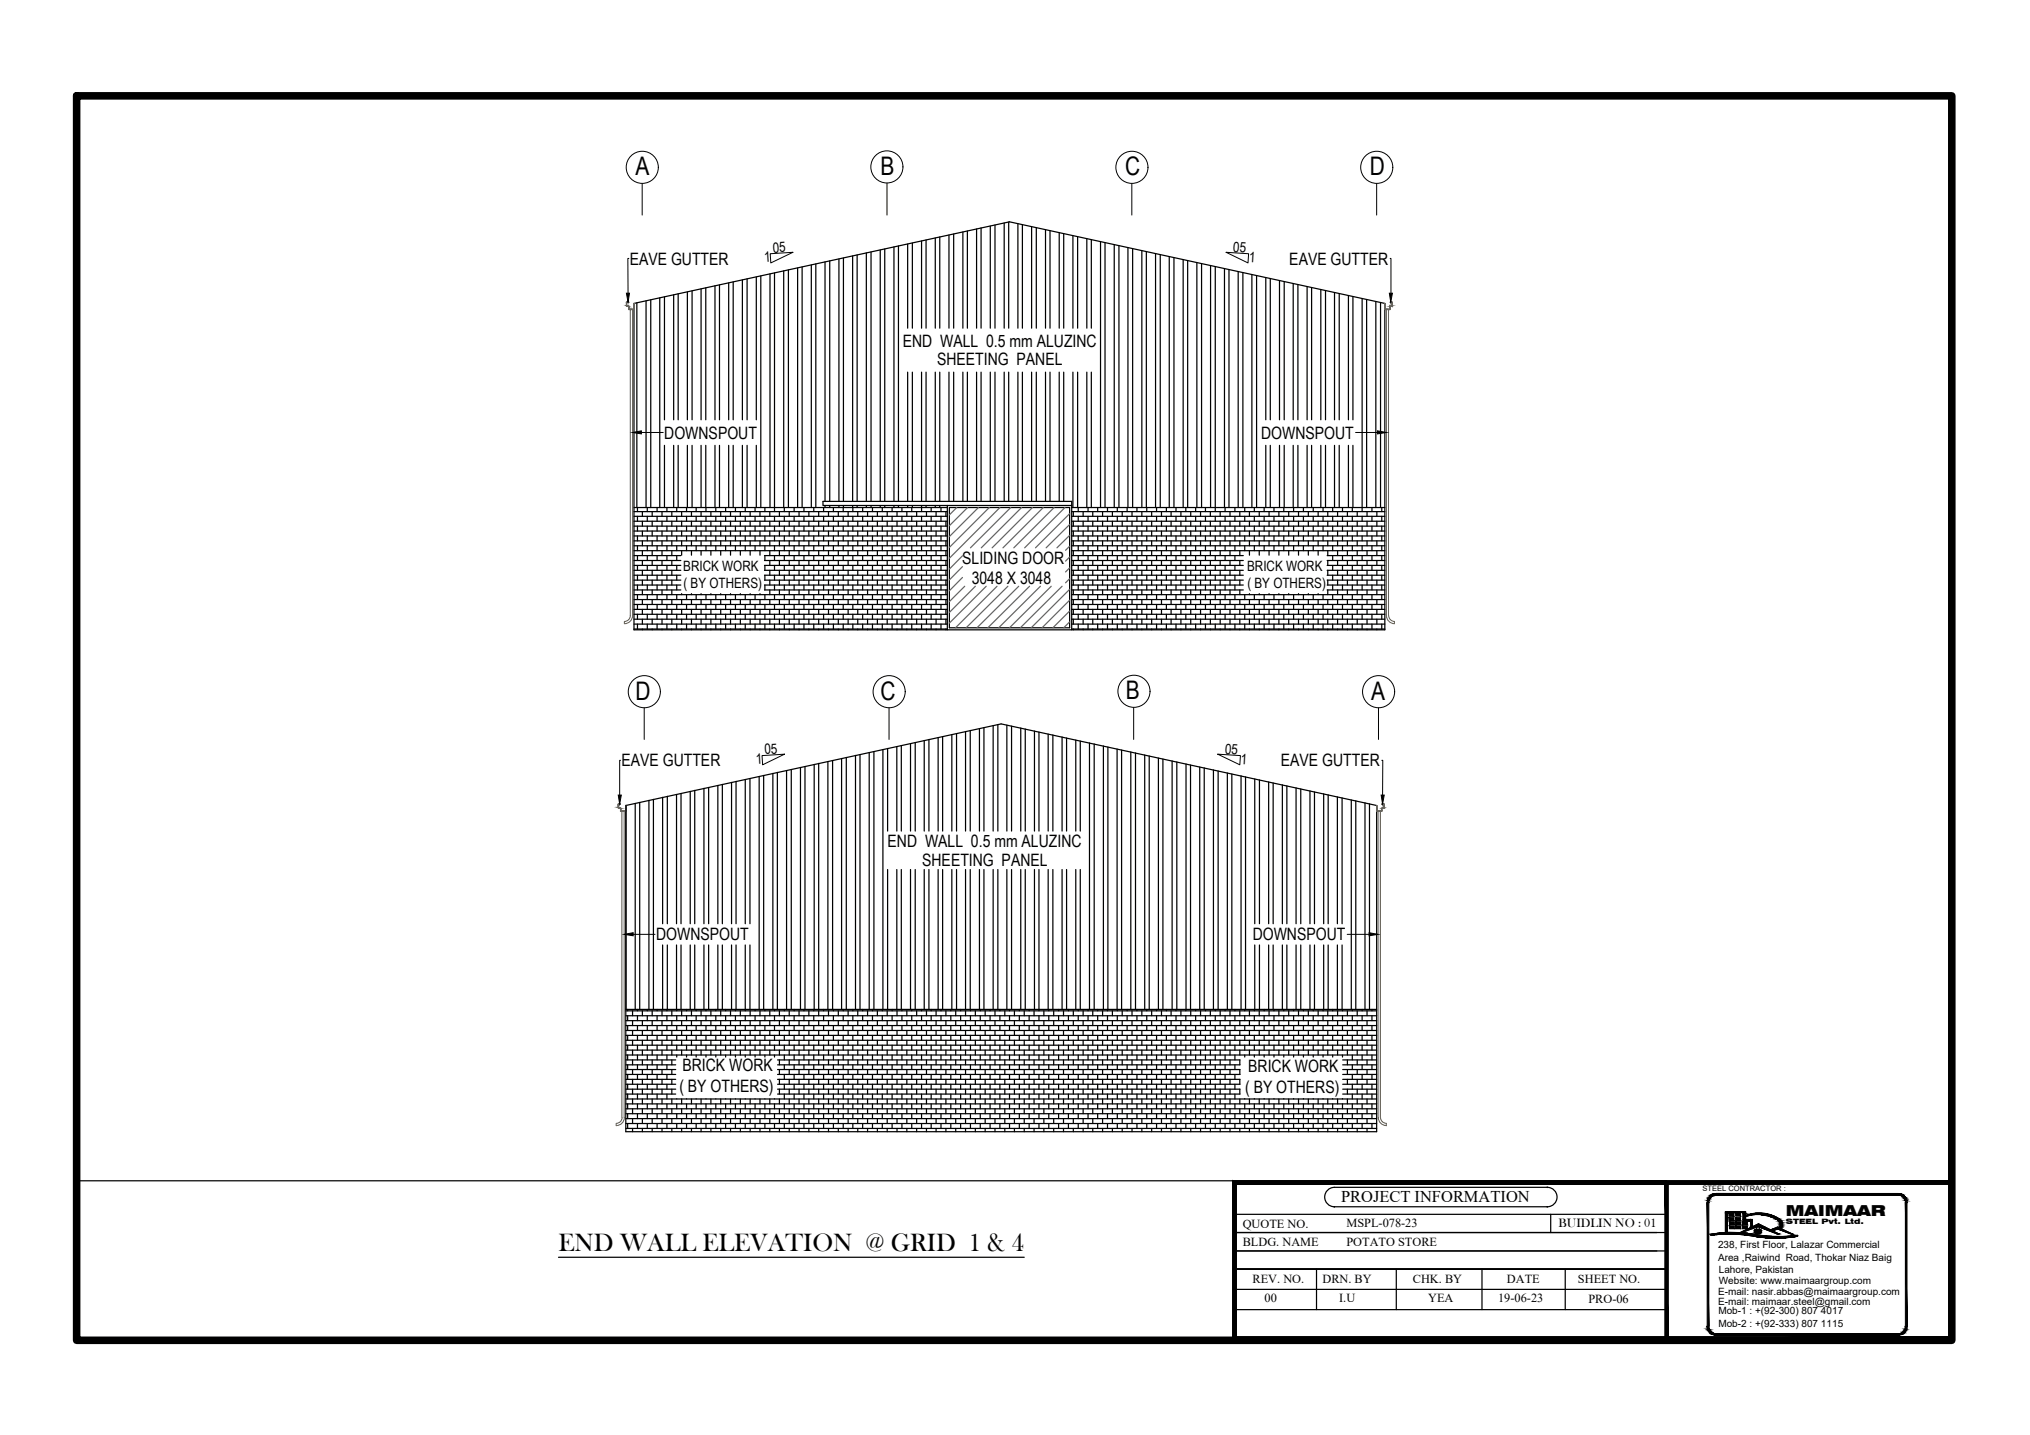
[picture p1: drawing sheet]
<svg xmlns="http://www.w3.org/2000/svg" width="420mm" height="297mm" viewBox="0 0 420 297" stroke-linecap="round" stroke-linejoin="round" font-family="sans-serif">
<defs><g id="words">
<g font-size="5.3">
<text x="131.5" y="36.3">A</text>
<text x="182.2" y="36.2">B</text>
<text x="232.9" y="36.3">C</text>
<text x="283.5" y="36.3">D</text>
<text x="131.5" y="144.8">D</text>
<text x="182.2" y="144.8">C</text>
<text x="233" y="144.7">B</text>
<text x="283.8" y="144.8">A</text>
<text x="115.6" y="258.9">END WALL ELEVATION @ GRID 1 &amp; 4</text>
</g>
<g font-size="3.5">
<text x="130.3" y="54.8">EAVE GUTTER</text>
<text x="266.9" y="54.8">EAVE GUTTER</text>
<text x="186.8" y="71.8">END WALL 0.5 mm ALUZINC</text>
<text x="194" y="75.6">SHEETING PANEL</text>
<text x="137.5" y="90.8">DOWNSPOUT</text>
<text x="261" y="90.8">DOWNSPOUT</text>
<text x="199.2" y="116.7">SLIDING DOOR</text>
<text x="201.1" y="120.9">3048 X 3048</text>
<text x="128.6" y="158.7">EAVE GUTTER</text>
<text x="265.1" y="158.7">EAVE GUTTER</text>
<text x="183.7" y="175.4">END WALL 0.5 mm ALUZINC</text>
<text x="190.9" y="179.2">SHEETING PANEL</text>
<text x="135.8" y="194.7">DOWNSPOUT</text>
<text x="259.3" y="194.7">DOWNSPOUT</text>
<text x="141.3" y="221.8">BRICK WORK</text>
<text x="258.3" y="221.9">BRICK WORK</text>
<text x="140.6" y="226">( BY OTHERS)</text>
<text x="257.7" y="226.2">( BY OTHERS)</text>
</g>
<text font-size="3.4" x="277.6" y="248.9">PROJECT INFORMATION</text>
<text font-size="3.1" x="369.6" y="251.7">MAIMAAR</text>
<g font-size="2.9">
<text x="160" y="52.3" transform="rotate(-4 160 52.3)">05</text>
<text x="255.2" y="52.1" transform="rotate(4 255.2 52.1)">05</text>
<text x="158.2" y="54.3" transform="rotate(-4 158.2 54.3)">1</text>
<text x="258.5" y="54.3" transform="rotate(4 258.5 54.3)">1</text>
<text x="141.4" y="118.1">BRICK WORK</text>
<text x="258.1" y="118.1">BRICK WORK</text>
<text x="141.5" y="121.7">( BY OTHERS)</text>
<text x="258.2" y="121.7">( BY OTHERS)</text>
<text x="253.5" y="156" transform="rotate(4 253.5 156)">05</text>
<text x="156.5" y="158.2" transform="rotate(-4 156.5 158.2)">1</text>
<text x="158.3" y="156.2" transform="rotate(-4 158.3 156.2)">05</text>
<text x="256.8" y="158.1" transform="rotate(4 256.8 158.1)">1</text>
</g>
<g font-size="2.6">
<text x="257.2" y="254.2">QUOTE NO.</text>
<text x="257.2" y="258">BLDG. NAME</text>
<text x="278.7" y="254">MSPL-078-23</text>
<text x="278.7" y="258">POTATO STORE</text>
<text x="322.6" y="254">BUIDLIN NO : 01</text>
<text x="259.2" y="265.7">REV. NO.</text>
<text x="261.7" y="269.5">00</text>
<text x="273.7" y="265.7">DRN. BY</text>
<text x="277.2" y="269.5">I.U</text>
<text x="292.4" y="265.7">CHK. BY</text>
<text x="295.6" y="269.5">YEA</text>
<text x="310.1" y="269.6">19-06-23</text>
<text x="311.9" y="265.7">DATE</text>
<text x="326.6" y="265.7">SHEET NO.</text>
<text x="328.7" y="269.8">PRO-06</text>
</g>
<g font-size="2.1">
<text x="355.6" y="258.4">238, First Floor, Lalazar Commercial</text>
<text x="355.6" y="261">Area ,Raiwind Road, Thokar Niaz Baig</text>
<text x="355.8" y="263.5">Lahore, Pakistan</text>
<text x="355.6" y="268">E-mail: nasir.abbas@maimaargroup.com</text>
<text x="355.8" y="265.8">Website: www.maimaargroup.com</text>
<text x="355.6" y="270.1">E-mail: maimaar.steel@gmail.com</text>
<text x="355.7" y="272">Mob-1 : +(92-300) 807 4017</text>
<text x="355.7" y="274.7">Mob-2 : +(92-333) 807 1115</text>
</g>
<text font-size="1.6" x="352.4" y="246.6">STEEL CONTRACTOR :</text>
<text font-size="1.5" x="369.6" y="253.3">STEEL Pvt. Ltd.</text>
</g></defs>
<!-- layer: ELECTRC POLE -->
<g fill="none" stroke="#000" stroke-width=".25">
<path d="M131.2 62.8l77.7-16.9 77.7 16.9v67.6h-155.4zM131.2 105.1h64.9M131.2 105.9h64.9M131.2 106.9h64.9M131.2 107.9h64.9M131.2 108.9h64.9M131.2 109.9h64.9M131.2 110.9h64.9M131.2 112h64.9M131.2 113h64.9M131.2 114h64.9M131.2 115h9.7"/>
<path d="M131.2 116h9.7M131.2 117h9.7M131.2 118.1h9.7M131.2 119.1h9.7M131.9 105.1v.8M131.9 106.9v1M131.9 108.9v1M131.9 110.9v1.1M131.9 113v1M131.9 115v1M131.9 117v1.1M131.9 119.1v1"/>
<path d="M133 105.9v1M133 107.9v1M133 109.9v1M133 112v1M133 114v1M133 116v1M133 118.1v1M134 105.1v.8M134 106.9v1M134 108.9v1M134 110.9v1.1M134 113v1"/>
<path d="M134 115v1M134 117v1.1M134 119.1v1M135 105.9v1M135 107.9v1M135 109.9v1M135 112v1M135 114v1M135 116v1M135 118.1v1M136 105.1v.8M136 106.9v1"/>
<path d="M136 108.9v1M136 110.9v1.1M136 113v1M136 115v1M136 117v1.1M136 119.1v1M137 105.9v1M137 107.9v1M137 109.9v1M137 112v1M137 114v1M137 116v1"/>
<path d="M137 118.1v1M138 105.1v.8M138 106.9v1M138 108.9v1M138 110.9v1.1M138 113v1M138 115v1M138 117v1.1M138 119.1v1M139.1 105.9v1M139.1 107.9v1M139.1 109.9v1"/>
<path d="M139.1 112v1M139.1 114v1M139.1 116v1M139.1 118.1v1M140.1 105.1v.8M140.1 106.9v1M140.1 108.9v1M140.1 110.9v1.1M140.1 113v1M140.1 115v1M140.1 117v1.1M140.1 119.1v1"/>
<path d="M141.1 105.9v1M141.1 107.9v1M141.1 109.9v1M141.1 112v1M141.1 114v.9M142.1 105.1v.8M142.1 106.9v1M142.1 108.9v1M142.1 110.9v1.1M142.1 113v1M143.1 105.9v1M143.1 107.9v1"/>
<path d="M143.1 109.9v1M143.1 112v1M143.1 114v.9M144.1 105.1v.8M144.1 106.9v1M144.1 108.9v1M144.1 110.9v1.1M144.1 113v1M145.1 105.9v1M145.1 107.9v1M145.1 109.9v1M145.1 112v1"/>
<path d="M145.1 114v.9M146.1 105.1v.8M146.1 106.9v1M146.1 108.9v1M146.1 110.9v1.1M146.1 113v1M147.1 105.9v1M147.1 107.9v1M147.1 109.9v1M147.1 112v1M147.1 114v.9M148.2 105.1v.8"/>
<path d="M148.2 106.9v1M148.2 108.9v1M148.2 110.9v1.1M148.2 113v1M149.2 105.9v1M149.2 107.9v1M149.2 109.9v1M149.2 112v1M149.2 114v.9M150.2 105.1v.8M150.2 106.9v1M150.2 108.9v1"/>
<path d="M150.2 110.9v1.1M150.2 113v1M151.2 105.9v1M151.2 107.9v1M151.2 109.9v1M151.2 112v1M151.2 114v.9M152.2 105.1v.8M152.2 106.9v1M152.2 108.9v1M152.2 110.9v1.1M152.2 113v1"/>
<path d="M153.2 105.9v1M153.2 107.9v1M153.2 109.9v1M153.2 112v1M153.2 114v.9M154.2 105.1v.8M154.2 106.9v1M154.2 108.9v1M154.2 110.9v1.1M154.2 113v1M155.3 105.9v1M155.3 107.9v1"/>
<path d="M155.3 109.9v1M155.3 112v1M155.3 114v.9M156.3 105.1v.8M156.3 106.9v1M156.3 108.9v1M156.3 110.9v1.1M156.3 113v1M157.3 105.9v1M157.3 107.9v1M157.3 109.9v1M157.3 112v1"/>
<path d="M157.3 114v.9M158.2 115h37.9M158.2 116h37.9M158.2 117h37.9M158.2 118.1h37.9M158.2 119.1h37.9M158.3 105.1v.8M158.3 106.9v1M158.3 108.9v1M158.3 110.9v1.1M158.3 113v1M158.3 115v1"/>
<path d="M158.3 117v1.1M158.3 119.1v1M159.3 105.9v1M159.3 107.9v1M159.3 109.9v1M159.3 112v1M159.3 114v1M159.3 116v1M159.3 118.1v1M160.3 105.1v.8M160.3 106.9v1M160.3 108.9v1"/>
<path d="M160.3 110.9v1.1M160.3 113v1M160.3 115v1M160.3 117v1.1M160.3 119.1v1M161.3 105.9v1M161.3 107.9v1M161.3 109.9v1M161.3 112v1M161.3 114v1M161.3 116v1M161.3 118.1v1"/>
<path d="M162.3 105.1v.8M162.3 106.9v1M162.3 108.9v1M162.3 110.9v1.1M162.3 113v1M162.3 115v1M162.3 117v1.1M162.3 119.1v1M163.4 105.9v1M163.4 107.9v1M163.4 109.9v1M163.4 112v1"/>
<path d="M163.4 114v1M163.4 116v1M163.4 118.1v1M164.4 105.1v.8M164.4 106.9v1M164.4 108.9v1M164.4 110.9v1.1M164.4 113v1M164.4 115v1M164.4 117v1.1M164.4 119.1v1M165.4 105.9v1"/>
<path d="M165.4 107.9v1M165.4 109.9v1M165.4 112v1M165.4 114v1M165.4 116v1M165.4 118.1v1M166.4 105.1v.8M166.4 106.9v1M166.4 108.9v1M166.4 110.9v1.1M166.4 113v1M166.4 115v1"/>
<path d="M166.4 117v1.1M166.4 119.1v1M167.4 105.9v1M167.4 107.9v1M167.4 109.9v1M167.4 112v1M167.4 114v1M167.4 116v1M167.4 118.1v1M168.4 105.1v.8M168.4 106.9v1M168.4 108.9v1"/>
<path d="M168.4 110.9v1.1M168.4 113v1M168.4 115v1M168.4 117v1.1M168.4 119.1v1M169.4 105.9v1M169.4 107.9v1M169.4 109.9v1M169.4 112v1M169.4 114v1M169.4 116v1M169.4 118.1v1"/>
<path d="M170.5 105.1v.8M170.5 106.9v1M170.5 108.9v1M170.5 110.9v1.1M170.5 113v1M170.5 115v1M170.5 117v1.1M170.5 119.1v1M171.5 105.9v1M171.5 107.9v1M171.5 109.9v1M171.5 112v1"/>
<path d="M171.5 114v1M171.5 116v1M171.5 118.1v1M172.5 105.1v.8M172.5 106.9v1M172.5 108.9v1M172.5 110.9v1.1M172.5 113v1M172.5 115v1M172.5 117v1.1M172.5 119.1v1M173.5 105.9v1"/>
<path d="M173.5 107.9v1M173.5 109.9v1M173.5 112v1M173.5 114v1M173.5 116v1M173.5 118.1v1M174.5 105.1v.8M174.5 106.9v1M174.5 108.9v1M174.5 110.9v1.1M174.5 113v1M174.5 115v1"/>
<path d="M174.5 117v1.1M174.5 119.1v1M175.5 105.9v1M175.5 107.9v1M175.5 109.9v1M175.5 112v1M175.5 114v1M175.5 116v1M175.5 118.1v1M176.5 105.1v.8M176.5 106.9v1M176.5 108.9v1"/>
<path d="M176.5 110.9v1.1M176.5 113v1M176.5 115v1M176.5 117v1.1M176.5 119.1v1M177.5 105.9v1M177.5 107.9v1M177.5 109.9v1M177.5 112v1M177.5 114v1M177.5 116v1M177.5 118.1v1"/>
<path d="M178.5 105.1v.8M178.5 106.9v1M178.5 108.9v1M178.5 110.9v1.1M178.5 113v1M178.5 115v1M178.5 117v1.1M178.5 119.1v1M179.6 105.9v1M179.6 107.9v1M179.6 109.9v1M179.6 112v1"/>
<path d="M179.6 114v1M179.6 116v1M179.6 118.1v1M180.6 105.1v.8M180.6 106.9v1M180.6 108.9v1M180.6 110.9v1.1M180.6 113v1M180.6 115v1M180.6 117v1.1M180.6 119.1v1M181.6 105.9v1"/>
<path d="M181.6 107.9v1M181.6 109.9v1M181.6 112v1M181.6 114v1M181.6 116v1M181.6 118.1v1M182.6 105.1v.8M182.6 106.9v1M182.6 108.9v1M182.6 110.9v1.1M182.6 113v1M182.6 115v1"/>
<path d="M182.6 117v1.1M182.6 119.1v1M183.6 105.9v1M183.6 107.9v1M183.6 109.9v1M183.6 112v1M183.6 114v1M183.6 116v1M183.6 118.1v1M184.6 105.1v.8M184.6 106.9v1M184.6 108.9v1"/>
<path d="M184.6 110.9v1.1M184.6 113v1M184.6 115v1M184.6 117v1.1M184.6 119.1v1M185.7 105.9v1M185.7 107.9v1M185.7 109.9v1M185.7 112v1M185.7 114v1M185.7 116v1M185.7 118.1v1"/>
<path d="M186.7 105.1v.8M186.7 106.9v1M186.7 108.9v1M186.7 110.9v1.1M186.7 113v1M186.7 115v1M186.7 117v1.1M186.7 119.1v1M187.7 105.9v1M187.7 107.9v1M187.7 109.9v1M187.7 112v1"/>
<path d="M187.7 114v1M187.7 116v1M187.7 118.1v1M188.7 105.1v.8M188.7 106.9v1M188.7 108.9v1M188.7 110.9v1.1M188.7 113v1M188.7 115v1M188.7 117v1.1M188.7 119.1v1M189.7 105.9v1"/>
<path d="M189.7 107.9v1M189.7 109.9v1M189.7 112v1M189.7 114v1M189.7 116v1M189.7 118.1v1M190.7 105.1v.8M190.7 106.9v1M190.7 108.9v1M190.7 110.9v1.1M190.7 113v1M190.7 115v1"/>
<path d="M190.7 117v1.1M190.7 119.1v1M191.8 105.9v1M191.8 107.9v1M191.8 109.9v1M191.8 112v1M191.8 114v1M191.8 116v1M191.8 118.1v1M192.7 105.1v.8M192.7 106.9v1M192.7 108.9v1"/>
<path d="M192.7 110.9v1.1M192.7 113v1M192.7 115v1M192.7 117v1.1M192.7 119.1v1M193.7 105.9v1M193.7 107.9v1M193.7 109.9v1M193.7 112v1M193.7 114v1M193.7 116v1M193.7 118.1v1"/>
<path d="M194.8 105.1v.8M194.8 106.9v1M194.8 108.9v1M194.8 110.9v1.1M194.8 113v1M194.8 115v1M194.8 117v1.1M194.8 119.1v1M195.8 105.9v1M195.8 107.9v1M195.8 109.9v1M195.8 112v1"/>
<path d="M195.8 114v1M195.8 116v1M195.8 118.1v1M196.1 104.6h-25.8v-.8h51.5v26.6M196.1 104.6v25.8M196.1 104.6h25.7M196.5 105.1h24.9v24.8h-24.9zM221.8 105.1h64.8M221.8 105.9h64.8M221.8 106.9h64.8M221.8 107.9h64.8M221.8 108.9h64.8"/>
<path d="M221.8 109.9h64.8M221.8 110.9h64.8M221.8 112h64.8M221.8 113h64.8M221.8 114h64.8M221.8 115h35.5M221.8 116h35.5M221.8 117h35.5M221.8 118.1h35.5M221.8 119.1h35.5M222.2 105.9v1M222.2 107.9v1"/>
<path d="M222.2 109.9v1M222.2 112v1M222.2 114v1M222.2 116v1M222.2 118.1v1M223.2 105.1v.8M223.2 106.9v1M223.2 108.9v1M223.2 110.9v1.1M223.2 113v1M223.2 115v1M223.2 117v1.1"/>
<path d="M223.2 119.1v1M224.2 105.9v1M224.2 107.9v1M224.2 109.9v1M224.2 112v1M224.2 114v1M224.2 116v1M224.2 118.1v1M225.2 105.1v.8M225.2 106.9v1M225.2 108.9v1M225.2 110.9v1.1"/>
<path d="M225.2 113v1M225.2 115v1M225.2 117v1.1M225.2 119.1v1M226.2 105.9v1M226.2 107.9v1M226.2 109.9v1M226.2 112v1M226.2 114v1M226.2 116v1M226.2 118.1v1M227.2 105.1v.8"/>
<path d="M227.2 106.9v1M227.2 108.9v1M227.2 110.9v1.1M227.2 113v1M227.2 115v1M227.2 117v1.1M227.2 119.1v1M228.2 105.9v1M228.2 107.9v1M228.2 109.9v1M228.2 112v1M228.2 114v1"/>
<path d="M228.2 116v1M228.2 118.1v1M229.2 105.1v.8M229.2 106.9v1M229.2 108.9v1M229.2 110.9v1.1M229.2 113v1M229.2 115v1M229.2 117v1.1M229.2 119.1v1M230.2 105.9v1M230.2 107.9v1"/>
<path d="M230.2 109.9v1M230.2 112v1M230.2 114v1M230.2 116v1M230.2 118.1v1M231.3 105.1v.8M231.3 106.9v1M231.3 108.9v1M231.3 110.9v1.1M231.3 113v1M231.3 115v1M231.3 117v1.1"/>
<path d="M231.3 119.1v1M232.3 105.9v1M232.3 107.9v1M232.3 109.9v1M232.3 112v1M232.3 114v1M232.3 116v1M232.3 118.1v1M233.3 105.1v.8M233.3 106.9v1M233.3 108.9v1M233.3 110.9v1.1"/>
<path d="M233.3 113v1M233.3 115v1M233.3 117v1.1M233.3 119.1v1M234.3 105.9v1M234.3 107.9v1M234.3 109.9v1M234.3 112v1M234.3 114v1M234.3 116v1M234.3 118.1v1M235.3 105.1v.8"/>
<path d="M235.3 106.9v1M235.3 108.9v1M235.3 110.9v1.1M235.3 113v1M235.3 115v1M235.3 117v1.1M235.3 119.1v1M236.3 105.9v1M236.3 107.9v1M236.3 109.9v1M236.3 112v1M236.3 114v1"/>
<path d="M236.3 116v1M236.3 118.1v1M237.3 105.1v.8M237.3 106.9v1M237.3 108.9v1M237.3 110.9v1.1M237.3 113v1M237.3 115v1M237.3 117v1.1M237.3 119.1v1M238.4 105.9v1M238.4 107.9v1"/>
<path d="M238.4 109.9v1M238.4 112v1M238.4 114v1M238.4 116v1M238.4 118.1v1M239.4 105.1v.8M239.4 106.9v1M239.4 108.9v1M239.4 110.9v1.1M239.4 113v1M239.4 115v1M239.4 117v1.1"/>
<path d="M239.4 119.1v1M240.4 105.9v1M240.4 107.9v1M240.4 109.9v1M240.4 112v1M240.4 114v1M240.4 116v1M240.4 118.1v1M241.4 105.1v.8M241.4 106.9v1M241.4 108.9v1M241.4 110.9v1.1"/>
<path d="M241.4 113v1M241.4 115v1M241.4 117v1.1M241.4 119.1v1M242.4 105.9v1M242.4 107.9v1M242.4 109.9v1M242.4 112v1M242.4 114v1M242.4 116v1M242.4 118.1v1M243.4 105.1v.8"/>
<path d="M243.4 106.9v1M243.4 108.9v1M243.4 110.9v1.1M243.4 113v1M243.4 115v1M243.4 117v1.1M243.4 119.1v1M244.4 105.9v1M244.4 107.9v1M244.4 109.9v1M244.4 112v1M244.4 114v1"/>
<path d="M244.4 116v1M244.4 118.1v1M245.4 105.1v.8M245.4 106.9v1M245.4 108.9v1M245.4 110.9v1.1M245.4 113v1M245.4 115v1M245.4 117v1.1M245.4 119.1v1M246.5 105.9v1M246.5 107.9v1"/>
<path d="M246.5 109.9v1M246.5 112v1M246.5 114v1M246.5 116v1M246.5 118.1v1M247.5 105.1v.8M247.5 106.9v1M247.5 108.9v1M247.5 110.9v1.1M247.5 113v1M247.5 115v1M247.5 117v1.1"/>
<path d="M247.5 119.1v1M248.5 105.9v1M248.5 107.9v1M248.5 109.9v1M248.5 112v1M248.5 114v1M248.5 116v1M248.5 118.1v1M249.5 105.1v.8M249.5 106.9v1M249.5 108.9v1M249.5 110.9v1.1"/>
<path d="M249.5 113v1M249.5 115v1M249.5 117v1.1M249.5 119.1v1M250.5 105.9v1M250.5 107.9v1M250.5 109.9v1M250.5 112v1M250.5 114v1M250.5 116v1M250.5 118.1v1M251.5 105.1v.8"/>
<path d="M251.5 106.9v1M251.5 108.9v1M251.5 110.9v1.1M251.5 113v1M251.5 115v1M251.5 117v1.1M251.5 119.1v1M252.5 105.9v1M252.5 107.9v1M252.5 109.9v1M252.5 112v1M252.5 114v1"/>
<path d="M252.5 116v1M252.5 118.1v1M253.6 105.1v.8M253.6 106.9v1M253.6 108.9v1M253.6 110.9v1.1M253.6 113v1M253.6 115v1M253.6 117v1.1M253.6 119.1v1M254.6 105.9v1M254.6 107.9v1"/>
<path d="M254.6 109.9v1M254.6 112v1M254.6 114v1M254.6 116v1M254.6 118.1v1M255.6 105.1v.8M255.6 106.9v1M255.6 108.9v1M255.6 110.9v1.1M255.6 113v1M255.6 115v1M255.6 117v1.1"/>
<path d="M255.6 119.1v1M256.6 105.9v1M256.6 107.9v1M256.6 109.9v1M256.6 112v1M256.6 114v1M256.6 116v1M256.6 118.1v1M257.6 105.1v.8M257.6 106.9v1M257.6 108.9v1M257.6 110.9v1.1"/>
<path d="M257.6 113v1M258.6 105.9v1M258.6 107.9v1M258.6 109.9v1M258.6 112v1M258.6 114v.9M259.6 105.1v.8M259.6 106.9v1M259.6 108.9v1M259.6 110.9v1.1M259.6 113v1M260.6 105.9v1"/>
<path d="M260.6 107.9v1M260.6 109.9v1M260.6 112v1M260.6 114v.9M261.6 105.1v.8M261.6 106.9v1M261.6 108.9v1M261.6 110.9v1.1M261.6 113v1M262.7 105.9v1M262.7 107.9v1M262.7 109.9v1"/>
<path d="M262.7 112v1M262.7 114v.9M263.7 105.1v.8M263.7 106.9v1M263.7 108.9v1M263.7 110.9v1.1M263.7 113v1M264.7 105.9v1M264.7 107.9v1M264.7 109.9v1M264.7 112v1M264.7 114v.9"/>
<path d="M265.7 105.1v.8M265.7 106.9v1M265.7 108.9v1M265.7 110.9v1.1M265.7 113v1M266.7 105.9v1M266.7 107.9v1M266.7 109.9v1M266.7 112v1M266.7 114v.9M267.7 105.1v.8M267.7 106.9v1"/>
<path d="M267.7 108.9v1M267.7 110.9v1.1M267.7 113v1M268.8 105.9v1M268.8 107.9v1M268.8 109.9v1M268.8 112v1M268.8 114v.9M269.8 105.1v.8M269.8 106.9v1M269.8 108.9v1M269.8 110.9v1.1"/>
<path d="M269.8 113v1M270.8 105.9v1M270.8 107.9v1M270.8 109.9v1M270.8 112v1M270.8 114v.9M271.8 105.1v.8M271.8 106.9v1M271.8 108.9v1M271.8 110.9v1.1M271.8 113v1M272.8 105.9v1"/>
<path d="M272.8 107.9v1M272.8 109.9v1M272.8 112v1M272.8 114v.9M273.8 105.1v.8M273.8 106.9v1M273.8 108.9v1M273.8 110.9v1.1M273.8 113v1M274.7 115h11.9M274.7 116h11.9M274.7 117h11.9"/>
<path d="M274.7 118.1h11.9M274.7 119.1h11.9M274.8 105.9v1M274.8 107.9v1M274.8 109.9v1M274.8 112v1M274.8 114v1M274.8 116v1M274.8 118.1v1M275.8 105.1v.8M275.8 106.9v1M275.8 108.9v1"/>
<path d="M275.8 110.9v1.1M275.8 113v1M275.8 115v1M275.8 117v1.1M275.8 119.1v1M276.8 105.9v1M276.8 107.9v1M276.8 109.9v1M276.8 112v1M276.8 114v1M276.8 116v1M276.8 118.1v1"/>
<path d="M277.9 105.1v.8M277.9 106.9v1M277.9 108.9v1M277.9 110.9v1.1M277.9 113v1M277.9 115v1M277.9 117v1.1M277.9 119.1v1M278.9 105.9v1M278.9 107.9v1M278.9 109.9v1M278.9 112v1"/>
<path d="M278.9 114v1M278.9 116v1M278.9 118.1v1M279.9 105.1v.8M279.9 106.9v1M279.9 108.9v1M279.9 110.9v1.1M279.9 113v1M279.9 115v1M279.9 117v1.1M279.9 119.1v1M280.9 105.9v1"/>
<path d="M280.9 107.9v1M280.9 109.9v1M280.9 112v1M280.9 114v1M280.9 116v1M280.9 118.1v1M281.9 105.1v.8M281.9 106.9v1M281.9 108.9v1M281.9 110.9v1.1M281.9 113v1M281.9 115v1"/>
<path d="M281.9 117v1.1M281.9 119.1v1M282.9 105.9v1M282.9 107.9v1M282.9 109.9v1M282.9 112v1M282.9 114v1M282.9 116v1M282.9 118.1v1M284 105.1v.8M284 106.9v1M284 108.9v1"/>
<path d="M284 110.9v1.1M284 113v1M284 115v1M284 117v1.1M284 119.1v1M285 105.9v1M285 107.9v1M285 109.9v1M285 112v1M285 114v1M285 116v1M285 118.1v1"/>
<path d="M286 105.1v.8M286 106.9v1M286 108.9v1M286 110.9v1.1M286 113v1M286 115v1M286 117v1.1M286 119.1v1M131.2 120.1h9.7M131.2 121.1h9.7M131.2 122.1h9.7M131.2 123.1h64.9"/>
<path d="M131.2 124.1h64.9M131.2 125.1h64.9M131.2 126.1h64.9M131.2 127.2h64.9M131.2 128.2h64.9M131.2 129.2h64.9M131.2 130.2h64.9M131.9 121.1v1M131.9 123.1v1M131.9 125.1v1M131.9 127.2v1M131.9 129.2v1"/>
<path d="M133 120.1v1M133 122.1v1M133 124.1v1M133 126.1v1.1M133 128.2v1M133 130.2v.2M134 121.1v1M134 123.1v1M134 125.1v1M134 127.2v1M134 129.2v1M135 120.1v1"/>
<path d="M135 122.1v1M135 124.1v1M135 126.1v1.1M135 128.2v1M135 130.2v.2M136 121.1v1M136 123.1v1M136 125.1v1M136 127.2v1M136 129.2v1M137 120.1v1M137 122.1v1"/>
<path d="M137 124.1v1M137 126.1v1.1M137 128.2v1M137 130.2v.2M138 121.1v1M138 123.1v1M138 125.1v1M138 127.2v1M138 129.2v1M139.1 120.1v1M139.1 122.1v1M139.1 124.1v1"/>
<path d="M139.1 126.1v1.1M139.1 128.2v1M139.1 130.2v.2M140.1 121.1v1M140.1 123.1v1M140.1 125.1v1M140.1 127.2v1M140.1 129.2v1M141.1 122.9v.2M141.1 124.1v1M141.1 126.1v1.1M141.1 128.2v1"/>
<path d="M141.1 130.2v.2M142.1 123.1v1M142.1 125.1v1M142.1 127.2v1M142.1 129.2v1M143.1 122.9v.2M143.1 124.1v1M143.1 126.1v1.1M143.1 128.2v1M143.1 130.2v.2M144.1 123.1v1M144.1 125.1v1"/>
<path d="M144.1 127.2v1M144.1 129.2v1M145.1 122.9v.2M145.1 124.1v1M145.1 126.1v1.1M145.1 128.2v1M145.1 130.2v.2M146.1 123.1v1M146.1 125.1v1M146.1 127.2v1M146.1 129.2v1M147.1 122.9v.2"/>
<path d="M147.1 124.1v1M147.1 126.1v1.1M147.1 128.2v1M147.1 130.2v.2M148.2 123.1v1M148.2 125.1v1M148.2 127.2v1M148.2 129.2v1M149.2 122.9v.2M149.2 124.1v1M149.2 126.1v1.1M149.2 128.2v1"/>
<path d="M149.2 130.2v.2M150.2 123.1v1M150.2 125.1v1M150.2 127.2v1M150.2 129.2v1M151.2 122.9v.2M151.2 124.1v1M151.2 126.1v1.1M151.2 128.2v1M151.2 130.2v.2M152.2 123.1v1M152.2 125.1v1"/>
<path d="M152.2 127.2v1M152.2 129.2v1M153.2 122.9v.2M153.2 124.1v1M153.2 126.1v1.1M153.2 128.2v1M153.2 130.2v.2M154.2 123.1v1M154.2 125.1v1M154.2 127.2v1M154.2 129.2v1M155.3 122.9v.2"/>
<path d="M155.3 124.1v1M155.3 126.1v1.1M155.3 128.2v1M155.3 130.2v.2M156.3 123.1v1M156.3 125.1v1M156.3 127.2v1M156.3 129.2v1M157.3 122.9v.2M157.3 124.1v1M157.3 126.1v1.1M157.3 128.2v1"/>
<path d="M157.3 130.2v.2M158.2 120.1h37.9M158.2 121.1h37.9M158.2 122.1h37.9M158.3 121.1v1M158.3 123.1v1M158.3 125.1v1M158.3 127.2v1M158.3 129.2v1M159.3 120.1v1M159.3 122.1v1M159.3 124.1v1"/>
<path d="M159.3 126.1v1.1M159.3 128.2v1M159.3 130.2v.2M160.3 121.1v1M160.3 123.1v1M160.3 125.1v1M160.3 127.2v1M160.3 129.2v1M161.3 120.1v1M161.3 122.1v1M161.3 124.1v1M161.3 126.1v1.1"/>
<path d="M161.3 128.2v1M161.3 130.2v.2M162.3 121.1v1M162.3 123.1v1M162.3 125.1v1M162.3 127.2v1M162.3 129.2v1M163.4 120.1v1M163.4 122.1v1M163.4 124.1v1M163.4 126.1v1.1M163.4 128.2v1"/>
<path d="M163.4 130.2v.2M164.4 121.1v1M164.4 123.1v1M164.4 125.1v1M164.4 127.2v1M164.4 129.2v1M165.4 120.1v1M165.4 122.1v1M165.4 124.1v1M165.4 126.1v1.1M165.4 128.2v1M165.4 130.2v.2"/>
<path d="M166.4 121.1v1M166.4 123.1v1M166.4 125.1v1M166.4 127.2v1M166.4 129.2v1M167.4 120.1v1M167.4 122.1v1M167.4 124.1v1M167.4 126.1v1.1M167.4 128.2v1M167.4 130.2v.2M168.4 121.1v1"/>
<path d="M168.4 123.1v1M168.4 125.1v1M168.4 127.2v1M168.4 129.2v1M169.4 120.1v1M169.4 122.1v1M169.4 124.1v1M169.4 126.1v1.1M169.4 128.2v1M169.4 130.2v.2M170.5 121.1v1M170.5 123.1v1"/>
<path d="M170.5 125.1v1M170.5 127.2v1M170.5 129.2v1M171.5 120.1v1M171.5 122.1v1M171.5 124.1v1M171.5 126.1v1.1M171.5 128.2v1M171.5 130.2v.2M172.5 121.1v1M172.5 123.1v1M172.5 125.1v1"/>
<path d="M172.5 127.2v1M172.5 129.2v1M173.5 120.1v1M173.5 122.1v1M173.5 124.1v1M173.5 126.1v1.1M173.5 128.2v1M173.5 130.2v.2M174.5 121.1v1M174.5 123.1v1M174.5 125.1v1M174.5 127.2v1"/>
<path d="M174.5 129.2v1M175.5 120.1v1M175.5 122.1v1M175.5 124.1v1M175.5 126.1v1.1M175.5 128.2v1M175.5 130.2v.2M176.5 121.1v1M176.5 123.1v1M176.5 125.1v1M176.5 127.2v1M176.5 129.2v1"/>
<path d="M177.5 120.1v1M177.5 122.1v1M177.5 124.1v1M177.5 126.1v1.1M177.5 128.2v1M177.5 130.2v.2M178.5 121.1v1M178.5 123.1v1M178.5 125.1v1M178.5 127.2v1M178.5 129.2v1M179.6 120.1v1"/>
<path d="M179.6 122.1v1M179.6 124.1v1M179.6 126.1v1.1M179.6 128.2v1M179.6 130.2v.2M180.6 121.1v1M180.6 123.1v1M180.6 125.1v1M180.6 127.2v1M180.6 129.2v1M181.6 120.1v1M181.6 122.1v1"/>
<path d="M181.6 124.1v1M181.6 126.1v1.1M181.6 128.2v1M181.6 130.2v.2M182.6 121.1v1M182.6 123.1v1M182.6 125.1v1M182.6 127.2v1M182.6 129.2v1M183.6 120.1v1M183.6 122.1v1M183.6 124.1v1"/>
<path d="M183.6 126.1v1.1M183.6 128.2v1M183.6 130.2v.2M184.6 121.1v1M184.6 123.1v1M184.6 125.1v1M184.6 127.2v1M184.6 129.2v1M185.7 120.1v1M185.7 122.1v1M185.7 124.1v1M185.7 126.1v1.1"/>
<path d="M185.7 128.2v1M185.7 130.2v.2M186.7 121.1v1M186.7 123.1v1M186.7 125.1v1M186.7 127.2v1M186.7 129.2v1M187.7 120.1v1M187.7 122.1v1M187.7 124.1v1M187.7 126.1v1.1M187.7 128.2v1"/>
<path d="M187.7 130.2v.2M188.7 121.1v1M188.7 123.1v1M188.7 125.1v1M188.7 127.2v1M188.7 129.2v1M189.7 120.1v1M189.7 122.1v1M189.7 124.1v1M189.7 126.1v1.1M189.7 128.2v1M189.7 130.2v.2"/>
<path d="M190.7 121.1v1M190.7 123.1v1M190.7 125.1v1M190.7 127.2v1M190.7 129.2v1M191.8 120.1v1M191.8 122.1v1M191.8 124.1v1M191.8 126.1v1.1M191.8 128.2v1M191.8 130.2v.2M192.7 121.1v1"/>
<path d="M192.7 123.1v1M192.7 125.1v1M192.7 127.2v1M192.7 129.2v1M193.7 120.1v1M193.7 122.1v1M193.7 124.1v1M193.7 126.1v1.1M193.7 128.2v1M193.7 130.2v.2M194.8 121.1v1M194.8 123.1v1"/>
<path d="M194.8 125.1v1M194.8 127.2v1M194.8 129.2v1M195.8 120.1v1M195.8 122.1v1M195.8 124.1v1M195.8 126.1v1.1M195.8 128.2v1M195.8 130.2v.2M221.8 120.1h35.5M221.8 121.1h35.5M221.8 122.1h35.5"/>
<path d="M221.8 123.1h64.8M221.8 124.1h64.8M221.8 125.1h64.8M221.8 126.1h64.8M221.8 127.2h64.8M221.8 128.2h64.8M221.8 129.2h64.8M221.8 130.2h64.8M222.2 120.1v1M222.2 122.1v1M222.2 124.1v1M222.2 126.1v1.1"/>
<path d="M222.2 128.2v1M222.2 130.2v.2M223.2 121.1v1M223.2 123.1v1M223.2 125.1v1M223.2 127.2v1M223.2 129.2v1M224.2 120.1v1M224.2 122.1v1M224.2 124.1v1M224.2 126.1v1.1M224.2 128.2v1"/>
<path d="M224.2 130.2v.2M225.2 121.1v1M225.2 123.1v1M225.2 125.1v1M225.2 127.2v1M225.2 129.2v1M226.2 120.1v1M226.2 122.1v1M226.2 124.1v1M226.2 126.1v1.1M226.2 128.2v1M226.2 130.2v.2"/>
<path d="M227.2 121.1v1M227.2 123.1v1M227.2 125.1v1M227.2 127.2v1M227.2 129.2v1M228.2 120.1v1M228.2 122.1v1M228.2 124.1v1M228.2 126.1v1.1M228.2 128.2v1M228.2 130.2v.2M229.2 121.1v1"/>
<path d="M229.2 123.1v1M229.2 125.1v1M229.2 127.2v1M229.2 129.2v1M230.2 120.1v1M230.2 122.1v1M230.2 124.1v1M230.2 126.1v1.1M230.2 128.2v1M230.2 130.2v.2M231.3 121.1v1M231.3 123.1v1"/>
<path d="M231.3 125.1v1M231.3 127.2v1M231.3 129.2v1M232.3 120.1v1M232.3 122.1v1M232.3 124.1v1M232.3 126.1v1.1M232.3 128.2v1M232.3 130.2v.2M233.3 121.1v1M233.3 123.1v1M233.3 125.1v1"/>
<path d="M233.3 127.2v1M233.3 129.2v1M234.3 120.1v1M234.3 122.1v1M234.3 124.1v1M234.3 126.1v1.1M234.3 128.2v1M234.3 130.2v.2M235.3 121.1v1M235.3 123.1v1M235.3 125.1v1M235.3 127.2v1"/>
<path d="M235.3 129.2v1M236.3 120.1v1M236.3 122.1v1M236.3 124.1v1M236.3 126.1v1.1M236.3 128.2v1M236.3 130.2v.2M237.3 121.1v1M237.3 123.1v1M237.3 125.1v1M237.3 127.2v1M237.3 129.2v1"/>
<path d="M238.4 120.1v1M238.4 122.1v1M238.4 124.1v1M238.4 126.1v1.1M238.4 128.2v1M238.4 130.2v.2M239.4 121.1v1M239.4 123.1v1M239.4 125.1v1M239.4 127.2v1M239.4 129.2v1M240.4 120.1v1"/>
<path d="M240.4 122.1v1M240.4 124.1v1M240.4 126.1v1.1M240.4 128.2v1M240.4 130.2v.2M241.4 121.1v1M241.4 123.1v1M241.4 125.1v1M241.4 127.2v1M241.4 129.2v1M242.4 120.1v1M242.4 122.1v1"/>
<path d="M242.4 124.1v1M242.4 126.1v1.1M242.4 128.2v1M242.4 130.2v.2M243.4 121.1v1M243.4 123.1v1M243.4 125.1v1M243.4 127.2v1M243.4 129.2v1M244.4 120.1v1M244.4 122.1v1M244.4 124.1v1"/>
<path d="M244.4 126.1v1.1M244.4 128.2v1M244.4 130.2v.2M245.4 121.1v1M245.4 123.1v1M245.4 125.1v1M245.4 127.2v1M245.4 129.2v1M246.5 120.1v1M246.5 122.1v1M246.5 124.1v1M246.5 126.1v1.1"/>
<path d="M246.5 128.2v1M246.5 130.2v.2M247.5 121.1v1M247.5 123.1v1M247.5 125.1v1M247.5 127.2v1M247.5 129.2v1M248.5 120.1v1M248.5 122.1v1M248.5 124.1v1M248.5 126.1v1.1M248.5 128.2v1"/>
<path d="M248.5 130.2v.2M249.5 121.1v1M249.5 123.1v1M249.5 125.1v1M249.5 127.2v1M249.5 129.2v1M250.5 120.1v1M250.5 122.1v1M250.5 124.1v1M250.5 126.1v1.1M250.5 128.2v1M250.5 130.2v.2"/>
<path d="M251.5 121.1v1M251.5 123.1v1M251.5 125.1v1M251.5 127.2v1M251.5 129.2v1M252.5 120.1v1M252.5 122.1v1M252.5 124.1v1M252.5 126.1v1.1M252.5 128.2v1M252.5 130.2v.2M253.6 121.1v1"/>
<path d="M253.6 123.1v1M253.6 125.1v1M253.6 127.2v1M253.6 129.2v1M254.6 120.1v1M254.6 122.1v1M254.6 124.1v1M254.6 126.1v1.1M254.6 128.2v1M254.6 130.2v.2M255.6 121.1v1M255.6 123.1v1"/>
<path d="M255.6 125.1v1M255.6 127.2v1M255.6 129.2v1M256.6 120.1v1M256.6 122.1v1M256.6 124.1v1M256.6 126.1v1.1M256.6 128.2v1M256.6 130.2v.2M257.6 123.1v1M257.6 125.1v1M257.6 127.2v1"/>
<path d="M257.6 129.2v1M258.6 122.9v.2M258.6 124.1v1M258.6 126.1v1.1M258.6 128.2v1M258.6 130.2v.2M259.6 123.1v1M259.6 125.1v1M259.6 127.2v1M259.6 129.2v1M260.6 122.9v.2M260.6 124.1v1"/>
<path d="M260.6 126.1v1.1M260.6 128.2v1M260.6 130.2v.2M261.6 123.1v1M261.6 125.1v1M261.6 127.2v1M261.6 129.2v1M262.7 122.9v.2M262.7 124.1v1M262.7 126.1v1.1M262.7 128.2v1M262.7 130.2v.2"/>
<path d="M263.7 123.1v1M263.7 125.1v1M263.7 127.2v1M263.7 129.2v1M264.7 122.9v.2M264.7 124.1v1M264.7 126.1v1.1M264.7 128.2v1M264.7 130.2v.2M265.7 123.1v1M265.7 125.1v1M265.7 127.2v1"/>
<path d="M265.7 129.2v1M266.7 122.9v.2M266.7 124.1v1M266.7 126.1v1.1M266.7 128.2v1M266.7 130.2v.2M267.7 123.1v1M267.7 125.1v1M267.7 127.2v1M267.7 129.2v1M268.8 122.9v.2M268.8 124.1v1"/>
<path d="M268.8 126.1v1.1M268.8 128.2v1M268.8 130.2v.2M269.8 123.1v1M269.8 125.1v1M269.8 127.2v1M269.8 129.2v1M270.8 122.9v.2M270.8 124.1v1M270.8 126.1v1.1M270.8 128.2v1M270.8 130.2v.2"/>
<path d="M271.8 123.1v1M271.8 125.1v1M271.8 127.2v1M271.8 129.2v1M272.8 122.9v.2M272.8 124.1v1M272.8 126.1v1.1M272.8 128.2v1M272.8 130.2v.2M273.8 123.1v1M273.8 125.1v1M273.8 127.2v1"/>
<path d="M273.8 129.2v1M274.7 120.1h11.9M274.7 121.1h11.9M274.7 122.1h11.9M274.8 120.1v1M274.8 122.1v1M274.8 124.1v1M274.8 126.1v1.1M274.8 128.2v1M274.8 130.2v.2M275.8 121.1v1M275.8 123.1v1"/>
<path d="M275.8 125.1v1M275.8 127.2v1M275.8 129.2v1M276.8 120.1v1M276.8 122.1v1M276.8 124.1v1M276.8 126.1v1.1M276.8 128.2v1M276.8 130.2v.2M277.9 121.1v1M277.9 123.1v1M277.9 125.1v1"/>
<path d="M277.9 127.2v1M277.9 129.2v1M278.9 120.1v1M278.9 122.1v1M278.9 124.1v1M278.9 126.1v1.1M278.9 128.2v1M278.9 130.2v.2M279.9 121.1v1M279.9 123.1v1M279.9 125.1v1M279.9 127.2v1"/>
<path d="M279.9 129.2v1M280.9 120.1v1M280.9 122.1v1M280.9 124.1v1M280.9 126.1v1.1M280.9 128.2v1M280.9 130.2v.2M281.9 121.1v1M281.9 123.1v1M281.9 125.1v1M281.9 127.2v1M281.9 129.2v1"/>
<path d="M282.9 120.1v1M282.9 122.1v1M282.9 124.1v1M282.9 126.1v1.1M282.9 128.2v1M282.9 130.2v.2M284 121.1v1M284 123.1v1M284 125.1v1M284 127.2v1M284 129.2v1M285 120.1v1"/>
<path d="M285 122.1v1M285 124.1v1M285 126.1v1.1M285 128.2v1M285 130.2v.2M286 121.1v1M286 123.1v1M286 125.1v1M286 127.2v1M286 129.2v1M129.5 166.7l77.7-16.9 77.7 16.9v67.6h-155.4zM129.5 208.9h155.4"/>
<path d="M129.5 209.2h155.4M129.5 210.3h155.4M129.5 211.3h155.4M129.5 212.3h155.4M129.5 213.3h155.4M129.5 214.3h155.4M129.5 215.3h155.4M129.5 216.4h155.4M129.5 217.4h155.4M129.5 218.4h155.4M129.5 219.4h10.4M129.9 208.9v.3"/>
<path d="M129.9 210.3v1M129.9 212.3v1M129.9 214.3v1M129.9 216.4v1M129.9 218.4v1M130.9 209.2v1.1M130.9 211.3v1M130.9 213.3v1M130.9 215.3v1.1M130.9 217.4v1M130.9 219.4v1M131.9 208.9v.3"/>
<path d="M131.9 210.3v1M131.9 212.3v1M131.9 214.3v1M131.9 216.4v1M131.9 218.4v1M133 209.2v1.1M133 211.3v1M133 213.3v1M133 215.3v1.1M133 217.4v1M133 219.4v1M134 208.9v.3"/>
<path d="M134 210.3v1M134 212.3v1M134 214.3v1M134 216.4v1M134 218.4v1M135 209.2v1.1M135 211.3v1M135 213.3v1M135 215.3v1.1M135 217.4v1M135 219.4v1M136 208.9v.3"/>
<path d="M136 210.3v1M136 212.3v1M136 214.3v1M136 216.4v1M136 218.4v1M137 209.2v1.1M137 211.3v1M137 213.3v1M137 215.3v1.1M137 217.4v1M137 219.4v1M138 208.9v.3"/>
<path d="M138 210.3v1M138 212.3v1M138 214.3v1M138 216.4v1M138 218.4v1M139.1 209.2v1.1M139.1 211.3v1M139.1 213.3v1M139.1 215.3v1.1M139.1 217.4v1M139.1 219.4v1M140.1 208.9v.3"/>
<path d="M140.1 210.3v1M140.1 212.3v1M140.1 214.3v1M140.1 216.4v1M140.1 218.4v.4M141.1 209.2v1.1M141.1 211.3v1M141.1 213.3v1M141.1 215.3v1.1M141.1 217.4v1M142.1 208.9v.3M142.1 210.3v1"/>
<path d="M142.1 212.3v1M142.1 214.3v1M142.1 216.4v1M142.1 218.4v.4M143.1 209.2v1.1M143.1 211.3v1M143.1 213.3v1M143.1 215.3v1.1M143.1 217.4v1M144.1 208.9v.3M144.1 210.3v1M144.1 212.3v1"/>
<path d="M144.1 214.3v1M144.1 216.4v1M144.1 218.4v.4M145.1 209.2v1.1M145.1 211.3v1M145.1 213.3v1M145.1 215.3v1.1M145.1 217.4v1M146.1 208.9v.3M146.1 210.3v1M146.1 212.3v1M146.1 214.3v1"/>
<path d="M146.1 216.4v1M146.1 218.4v.4M147.1 209.2v1.1M147.1 211.3v1M147.1 213.3v1M147.1 215.3v1.1M147.1 217.4v1M148.2 208.9v.3M148.2 210.3v1M148.2 212.3v1M148.2 214.3v1M148.2 216.4v1"/>
<path d="M148.2 218.4v.4M149.2 209.2v1.1M149.2 211.3v1M149.2 213.3v1M149.2 215.3v1.1M149.2 217.4v1M150.2 208.9v.3M150.2 210.3v1M150.2 212.3v1M150.2 214.3v1M150.2 216.4v1M150.2 218.4v.4"/>
<path d="M151.2 209.2v1.1M151.2 211.3v1M151.2 213.3v1M151.2 215.3v1.1M151.2 217.4v1M152.2 208.9v.3M152.2 210.3v1M152.2 212.3v1M152.2 214.3v1M152.2 216.4v1M152.2 218.4v.4M153.2 209.2v1.1"/>
<path d="M153.2 211.3v1M153.2 213.3v1M153.2 215.3v1.1M153.2 217.4v1M154.2 208.9v.3M154.2 210.3v1M154.2 212.3v1M154.2 214.3v1M154.2 216.4v1M154.2 218.4v.4M155.3 209.2v1.1M155.3 211.3v1"/>
<path d="M155.3 213.3v1M155.3 215.3v1.1M155.3 217.4v1M156.3 208.9v.3M156.3 210.3v1M156.3 212.3v1M156.3 214.3v1M156.3 216.4v1M156.3 218.4v.4M157.3 209.2v1.1M157.3 211.3v1M157.3 213.3v1"/>
<path d="M157.3 215.3v1.1M157.3 217.4v1M158.3 208.9v.3M158.3 210.3v1M158.3 212.3v1M158.3 214.3v1M158.3 216.4v1M158.3 218.4v.4M159.3 209.2v1.1M159.3 211.3v1M159.3 213.3v1M159.3 215.3v1.1"/>
<path d="M159.3 217.4v1M160.3 208.9v.3M160.3 210.3v1M160.3 212.3v1M160.3 214.3v1M160.3 216.4v1M160.3 218.4v.4M160.9 219.4h95.8M161.3 209.2v1.1M161.3 211.3v1M161.3 213.3v1M161.3 215.3v1.1"/>
<path d="M161.3 217.4v1M161.3 219.4v1M162.3 208.9v.3M162.3 210.3v1M162.3 212.3v1M162.3 214.3v1M162.3 216.4v1M162.3 218.4v1M163.4 209.2v1.1M163.4 211.3v1M163.4 213.3v1M163.4 215.3v1.1"/>
<path d="M163.4 217.4v1M163.4 219.4v1M164.4 208.9v.3M164.4 210.3v1M164.4 212.3v1M164.4 214.3v1M164.4 216.4v1M164.4 218.4v1M165.4 209.2v1.1M165.4 211.3v1M165.4 213.3v1M165.4 215.3v1.1"/>
<path d="M165.4 217.4v1M165.4 219.4v1M166.4 208.9v.3M166.4 210.3v1M166.4 212.3v1M166.4 214.3v1M166.4 216.4v1M166.4 218.4v1M167.4 209.2v1.1M167.4 211.3v1M167.4 213.3v1M167.4 215.3v1.1"/>
<path d="M167.4 217.4v1M167.4 219.4v1M168.4 208.9v.3M168.4 210.3v1M168.4 212.3v1M168.4 214.3v1M168.4 216.4v1M168.4 218.4v1M169.4 209.2v1.1M169.4 211.3v1M169.4 213.3v1M169.4 215.3v1.1"/>
<path d="M169.4 217.4v1M169.4 219.4v1M170.5 208.9v.3M170.5 210.3v1M170.5 212.3v1M170.5 214.3v1M170.5 216.4v1M170.5 218.4v1M171.5 209.2v1.1M171.5 211.3v1M171.5 213.3v1M171.5 215.3v1.1"/>
<path d="M171.5 217.4v1M171.5 219.4v1M172.5 208.9v.3M172.5 210.3v1M172.5 212.3v1M172.5 214.3v1M172.5 216.4v1M172.5 218.4v1M173.5 209.2v1.1M173.5 211.3v1M173.5 213.3v1M173.5 215.3v1.1"/>
<path d="M173.5 217.4v1M173.5 219.4v1M174.5 208.9v.3M174.5 210.3v1M174.5 212.3v1M174.5 214.3v1M174.5 216.4v1M174.5 218.4v1M175.5 209.2v1.1M175.5 211.3v1M175.5 213.3v1M175.5 215.3v1.1"/>
<path d="M175.5 217.4v1M175.5 219.4v1M176.5 208.9v.3M176.5 210.3v1M176.5 212.3v1M176.5 214.3v1M176.5 216.4v1M176.5 218.4v1M177.5 209.2v1.1M177.5 211.3v1M177.5 213.3v1M177.5 215.3v1.1"/>
<path d="M177.5 217.4v1M177.5 219.4v1M178.5 208.9v.3M178.5 210.3v1M178.5 212.3v1M178.5 214.3v1M178.5 216.4v1M178.5 218.4v1M179.6 209.2v1.1M179.6 211.3v1M179.6 213.3v1M179.6 215.3v1.1"/>
<path d="M179.6 217.4v1M179.6 219.4v1M180.6 208.9v.3M180.6 210.3v1M180.6 212.3v1M180.6 214.3v1M180.6 216.4v1M180.6 218.4v1M181.6 209.2v1.1M181.6 211.3v1M181.6 213.3v1M181.6 215.3v1.1"/>
<path d="M181.6 217.4v1M181.6 219.4v1M182.6 208.9v.3M182.6 210.3v1M182.6 212.3v1M182.6 214.3v1M182.6 216.4v1M182.6 218.4v1M183.6 209.2v1.1M183.6 211.3v1M183.6 213.3v1M183.6 215.3v1.1"/>
<path d="M183.6 217.4v1M183.6 219.4v1M184.6 208.9v.3M184.6 210.3v1M184.6 212.3v1M184.6 214.3v1M184.6 216.4v1M184.6 218.4v1M185.7 209.2v1.1M185.7 211.3v1M185.7 213.3v1M185.7 215.3v1.1"/>
<path d="M185.7 217.4v1M185.7 219.4v1M186.7 208.9v.3M186.7 210.3v1M186.7 212.3v1M186.7 214.3v1M186.7 216.4v1M186.7 218.4v1M187.7 209.2v1.1M187.7 211.3v1M187.7 213.3v1M187.7 215.3v1.1"/>
<path d="M187.7 217.4v1M187.7 219.4v1M188.7 208.9v.3M188.7 210.3v1M188.7 212.3v1M188.7 214.3v1M188.7 216.4v1M188.7 218.4v1M189.7 209.2v1.1M189.7 211.3v1M189.7 213.3v1M189.7 215.3v1.1"/>
<path d="M189.7 217.4v1M189.7 219.4v1M190.7 208.9v.3M190.7 210.3v1M190.7 212.3v1M190.7 214.3v1M190.7 216.4v1M190.7 218.4v1M191.8 209.2v1.1M191.8 211.3v1M191.8 213.3v1M191.8 215.3v1.1"/>
<path d="M191.8 217.4v1M191.8 219.4v1M192.7 208.9v.3M192.7 210.3v1M192.7 212.3v1M192.7 214.3v1M192.7 216.4v1M192.7 218.4v1M193.7 209.2v1.1M193.7 211.3v1M193.7 213.3v1M193.7 215.3v1.1"/>
<path d="M193.7 217.4v1M193.7 219.4v1M194.8 208.9v.3M194.8 210.3v1M194.8 212.3v1M194.8 214.3v1M194.8 216.4v1M194.8 218.4v1M195.8 209.2v1.1M195.8 211.3v1M195.8 213.3v1M195.8 215.3v1.1"/>
<path d="M195.8 217.4v1M195.8 219.4v1M196.8 208.9v.3M196.8 210.3v1M196.8 212.3v1M196.8 214.3v1M196.8 216.4v1M196.8 218.4v1M197.8 209.2v1.1M197.8 211.3v1M197.8 213.3v1M197.8 215.3v1.1"/>
<path d="M197.8 217.4v1M197.8 219.4v1M198.8 208.9v.3M198.8 210.3v1M198.8 212.3v1M198.8 214.3v1M198.8 216.4v1M198.8 218.4v1M199.8 209.2v1.1M199.8 211.3v1M199.8 213.3v1M199.8 215.3v1.1"/>
<path d="M199.8 217.4v1M199.8 219.4v1M200.9 208.9v.3M200.9 210.3v1M200.9 212.3v1M200.9 214.3v1M200.9 216.4v1M200.9 218.4v1M201.9 209.2v1.1M201.9 211.3v1M201.9 213.3v1M201.9 215.3v1.1"/>
<path d="M201.9 217.4v1M201.9 219.4v1M202.9 208.9v.3M202.9 210.3v1M202.9 212.3v1M202.9 214.3v1M202.9 216.4v1M202.9 218.4v1M203.9 209.2v1.1M203.9 211.3v1M203.9 213.3v1M203.9 215.3v1.1"/>
<path d="M203.9 217.4v1M203.9 219.4v1M204.9 208.9v.3M204.9 210.3v1M204.9 212.3v1M204.9 214.3v1M204.9 216.4v1M204.9 218.4v1M205.9 209.2v1.1M205.9 211.3v1M205.9 213.3v1M205.9 215.3v1.1"/>
<path d="M205.9 217.4v1M205.9 219.4v1M207 208.9v.3M207 210.3v1M207 212.3v1M207 214.3v1M207 216.4v1M207 218.4v1M208 209.2v1.1M208 211.3v1M208 213.3v1M208 215.3v1.1"/>
<path d="M208 217.4v1M208 219.4v1M208.9 208.9v.3M208.9 210.3v1M208.9 212.3v1M208.9 214.3v1M208.9 216.4v1M208.9 218.4v1M210 209.2v1.1M210 211.3v1M210 213.3v1M210 215.3v1.1"/>
<path d="M210 217.4v1M210 219.4v1M211 208.9v.3M211 210.3v1M211 212.3v1M211 214.3v1M211 216.4v1M211 218.4v1M212 209.2v1.1M212 211.3v1M212 213.3v1M212 215.3v1.1"/>
<path d="M212 217.4v1M212 219.4v1M213 208.9v.3M213 210.3v1M213 212.3v1M213 214.3v1M213 216.4v1M213 218.4v1M214 209.2v1.1M214 211.3v1M214 213.3v1M214 215.3v1.1"/>
<path d="M214 217.4v1M214 219.4v1M215 208.9v.3M215 210.3v1M215 212.3v1M215 214.3v1M215 216.4v1M215 218.4v1M216.1 209.2v1.1M216.1 211.3v1M216.1 213.3v1M216.1 215.3v1.1"/>
<path d="M216.1 217.4v1M216.1 219.4v1M217.1 208.9v.3M217.1 210.3v1M217.1 212.3v1M217.1 214.3v1M217.1 216.4v1M217.1 218.4v1M218.1 209.2v1.1M218.1 211.3v1M218.1 213.3v1M218.1 215.3v1.1"/>
<path d="M218.1 217.4v1M218.1 219.4v1M219.1 208.9v.3M219.1 210.3v1M219.1 212.3v1M219.1 214.3v1M219.1 216.4v1M219.1 218.4v1M220.1 209.2v1.1M220.1 211.3v1M220.1 213.3v1M220.1 215.3v1.1"/>
<path d="M220.1 217.4v1M220.1 219.4v1M221.1 208.9v.3M221.1 210.3v1M221.1 212.3v1M221.1 214.3v1M221.1 216.4v1M221.1 218.4v1M222.2 209.2v1.1M222.2 211.3v1M222.2 213.3v1M222.2 215.3v1.1"/>
<path d="M222.2 217.4v1M222.2 219.4v1M223.2 208.9v.3M223.2 210.3v1M223.2 212.3v1M223.2 214.3v1M223.2 216.4v1M223.2 218.4v1M224.2 209.2v1.1M224.2 211.3v1M224.2 213.3v1M224.2 215.3v1.1"/>
<path d="M224.2 217.4v1M224.2 219.4v1M225.2 208.9v.3M225.2 210.3v1M225.2 212.3v1M225.2 214.3v1M225.2 216.4v1M225.2 218.4v1M226.2 209.2v1.1M226.2 211.3v1M226.2 213.3v1M226.2 215.3v1.1"/>
<path d="M226.2 217.4v1M226.2 219.4v1M227.2 208.9v.3M227.2 210.3v1M227.2 212.3v1M227.2 214.3v1M227.2 216.4v1M227.2 218.4v1M228.2 209.2v1.1M228.2 211.3v1M228.2 213.3v1M228.2 215.3v1.1"/>
<path d="M228.2 217.4v1M228.2 219.4v1M229.2 208.9v.3M229.2 210.3v1M229.2 212.3v1M229.2 214.3v1M229.2 216.4v1M229.2 218.4v1M230.2 209.2v1.1M230.2 211.3v1M230.2 213.3v1M230.2 215.3v1.1"/>
<path d="M230.2 217.4v1M230.2 219.4v1M231.3 208.9v.3M231.3 210.3v1M231.3 212.3v1M231.3 214.3v1M231.3 216.4v1M231.3 218.4v1M232.3 209.2v1.1M232.3 211.3v1M232.3 213.3v1M232.3 215.3v1.1"/>
<path d="M232.3 217.4v1M232.3 219.4v1M233.3 208.9v.3M233.3 210.3v1M233.3 212.3v1M233.3 214.3v1M233.3 216.4v1M233.3 218.4v1M234.3 209.2v1.1M234.3 211.3v1M234.3 213.3v1M234.3 215.3v1.1"/>
<path d="M234.3 217.4v1M234.3 219.4v1M235.3 208.9v.3M235.3 210.3v1M235.3 212.3v1M235.3 214.3v1M235.3 216.4v1M235.3 218.4v1M236.3 209.2v1.1M236.3 211.3v1M236.3 213.3v1M236.3 215.3v1.1"/>
<path d="M236.3 217.4v1M236.3 219.4v1M237.3 208.9v.3M237.3 210.3v1M237.3 212.3v1M237.3 214.3v1M237.3 216.4v1M237.3 218.4v1M238.4 209.2v1.1M238.4 211.3v1M238.4 213.3v1M238.4 215.3v1.1"/>
<path d="M238.4 217.4v1M238.4 219.4v1M239.4 208.9v.3M239.4 210.3v1M239.4 212.3v1M239.4 214.3v1M239.4 216.4v1M239.4 218.4v1M240.4 209.2v1.1M240.4 211.3v1M240.4 213.3v1M240.4 215.3v1.1"/>
<path d="M240.4 217.4v1M240.4 219.4v1M241.4 208.9v.3M241.4 210.3v1M241.4 212.3v1M241.4 214.3v1M241.4 216.4v1M241.4 218.4v1M242.4 209.2v1.1M242.4 211.3v1M242.4 213.3v1M242.4 215.3v1.1"/>
<path d="M242.4 217.4v1M242.4 219.4v1M243.4 208.9v.3M243.4 210.3v1M243.4 212.3v1M243.4 214.3v1M243.4 216.4v1M243.4 218.4v1M244.4 209.2v1.1M244.4 211.3v1M244.4 213.3v1M244.4 215.3v1.1"/>
<path d="M244.4 217.4v1M244.4 219.4v1M245.4 208.9v.3M245.4 210.3v1M245.4 212.3v1M245.4 214.3v1M245.4 216.4v1M245.4 218.4v1M246.5 209.2v1.1M246.5 211.3v1M246.5 213.3v1M246.5 215.3v1.1"/>
<path d="M246.5 217.4v1M246.5 219.4v1M247.5 208.9v.3M247.5 210.3v1M247.5 212.3v1M247.5 214.3v1M247.5 216.4v1M247.5 218.4v1M248.5 209.2v1.1M248.5 211.3v1M248.5 213.3v1M248.5 215.3v1.1"/>
<path d="M248.5 217.4v1M248.5 219.4v1M249.5 208.9v.3M249.5 210.3v1M249.5 212.3v1M249.5 214.3v1M249.5 216.4v1M249.5 218.4v1M250.5 209.2v1.1M250.5 211.3v1M250.5 213.3v1M250.5 215.3v1.1"/>
<path d="M250.5 217.4v1M250.5 219.4v1M251.5 208.9v.3M251.5 210.3v1M251.5 212.3v1M251.5 214.3v1M251.5 216.4v1M251.5 218.4v1M252.5 209.2v1.1M252.5 211.3v1M252.5 213.3v1M252.5 215.3v1.1"/>
<path d="M252.5 217.4v1M252.5 219.4v1M253.6 208.9v.3M253.6 210.3v1M253.6 212.3v1M253.6 214.3v1M253.6 216.4v1M253.6 218.4v1M254.6 209.2v1.1M254.6 211.3v1M254.6 213.3v1M254.6 215.3v1.1"/>
<path d="M254.6 217.4v1M254.6 219.4v1M255.6 208.9v.3M255.6 210.3v1M255.6 212.3v1M255.6 214.3v1M255.6 216.4v1M255.6 218.4v1M256.6 209.2v1.1M256.6 211.3v1M256.6 213.3v1M256.6 215.3v1.1"/>
<path d="M256.6 217.4v1M256.6 219.4v1M257.6 208.9v.3M257.6 210.3v1M257.6 212.3v1M257.6 214.3v1M257.6 216.4v1M257.6 218.4v.4M258.6 209.2v1.1M258.6 211.3v1M258.6 213.3v1M258.6 215.3v1.1"/>
<path d="M258.6 217.4v1M259.6 208.9v.3M259.6 210.3v1M259.6 212.3v1M259.6 214.3v1M259.6 216.4v1M259.6 218.4v.4M260.6 209.2v1.1M260.6 211.3v1M260.6 213.3v1M260.6 215.3v1.1M260.6 217.4v1"/>
<path d="M261.6 208.9v.3M261.6 210.3v1M261.6 212.3v1M261.6 214.3v1M261.6 216.4v1M261.6 218.4v.4M262.7 209.2v1.1M262.7 211.3v1M262.7 213.3v1M262.7 215.3v1.1M262.7 217.4v1M263.7 208.9v.3"/>
<path d="M263.7 210.3v1M263.7 212.3v1M263.7 214.3v1M263.7 216.4v1M263.7 218.4v.4M264.7 209.2v1.1M264.7 211.3v1M264.7 213.3v1M264.7 215.3v1.1M264.7 217.4v1M265.7 208.9v.3M265.7 210.3v1"/>
<path d="M265.7 212.3v1M265.7 214.3v1M265.7 216.4v1M265.7 218.4v.4M266.7 209.2v1.1M266.7 211.3v1M266.7 213.3v1M266.7 215.3v1.1M266.7 217.4v1M267.7 208.9v.3M267.7 210.3v1M267.7 212.3v1"/>
<path d="M267.7 214.3v1M267.7 216.4v1M267.7 218.4v.4M268.8 209.2v1.1M268.8 211.3v1M268.8 213.3v1M268.8 215.3v1.1M268.8 217.4v1M269.8 208.9v.3M269.8 210.3v1M269.8 212.3v1M269.8 214.3v1"/>
<path d="M269.8 216.4v1M269.8 218.4v.4M270.8 209.2v1.1M270.8 211.3v1M270.8 213.3v1M270.8 215.3v1.1M270.8 217.4v1M271.8 208.9v.3M271.8 210.3v1M271.8 212.3v1M271.8 214.3v1M271.8 216.4v1"/>
<path d="M271.8 218.4v.4M272.8 209.2v1.1M272.8 211.3v1M272.8 213.3v1M272.8 215.3v1.1M272.8 217.4v1M273.8 208.9v.3M273.8 210.3v1M273.8 212.3v1M273.8 214.3v1M273.8 216.4v1M273.8 218.4v.4"/>
<path d="M274.8 209.2v1.1M274.8 211.3v1M274.8 213.3v1M274.8 215.3v1.1M274.8 217.4v1M275.8 208.9v.3M275.8 210.3v1M275.8 212.3v1M275.8 214.3v1M275.8 216.4v1M275.8 218.4v.4M276.8 209.2v1.1"/>
<path d="M276.8 211.3v1M276.8 213.3v1M276.8 215.3v1.1M276.8 217.4v1M277.9 208.9v.3M277.9 210.3v1M277.9 212.3v1M277.9 214.3v1M277.9 216.4v1M277.9 218.4v.4M277.9 219.4h7M278.9 209.2v1.1"/>
<path d="M278.9 211.3v1M278.9 213.3v1M278.9 215.3v1.1M278.9 217.4v1M278.9 219.4v1M279.9 208.9v.3M279.9 210.3v1M279.9 212.3v1M279.9 214.3v1M279.9 216.4v1M279.9 218.4v1M280.9 209.2v1.1"/>
<path d="M280.9 211.3v1M280.9 213.3v1M280.9 215.3v1.1M280.9 217.4v1M280.9 219.4v1M281.9 208.9v.3M281.9 210.3v1M281.9 212.3v1M281.9 214.3v1M281.9 216.4v1M281.9 218.4v1M282.9 209.2v1.1"/>
<path d="M282.9 211.3v1M282.9 213.3v1M282.9 215.3v1.1M282.9 217.4v1M282.9 219.4v1M284 208.9v.3M284 210.3v1M284 212.3v1M284 214.3v1M284 216.4v1M284 218.4v1M129.5 220.4h10.4"/>
<path d="M129.5 221.4h10.4M129.5 222.4h10.4M129.5 223.4h10.4M129.5 224.4h10.4M129.5 225.5h10.4M129.5 226.5h10.4M129.5 227.5h155.4M129.5 228.5h155.4M129.5 229.5h155.4M129.5 230.5h155.4M129.5 231.5h155.4M129.5 232.6h155.4"/>
<path d="M129.5 233.6h155.4M129.9 220.4v1M129.9 222.4v1M129.9 224.4v1.1M129.9 226.5v1M129.9 228.5v1M129.9 230.5v1M129.9 232.6v1M130.9 221.4v1M130.9 223.4v1M130.9 225.5v1M130.9 227.5v1"/>
<path d="M130.9 229.5v1M130.9 231.5v1.1M130.9 233.6v.7M131.9 220.4v1M131.9 222.4v1M131.9 224.4v1.1M131.9 226.5v1M131.9 228.5v1M131.9 230.5v1M131.9 232.6v1M133 221.4v1M133 223.4v1"/>
<path d="M133 225.5v1M133 227.5v1M133 229.5v1M133 231.5v1.1M133 233.6v.7M134 220.4v1M134 222.4v1M134 224.4v1.1M134 226.5v1M134 228.5v1M134 230.5v1M134 232.6v1"/>
<path d="M135 221.4v1M135 223.4v1M135 225.5v1M135 227.5v1M135 229.5v1M135 231.5v1.1M135 233.6v.7M136 220.4v1M136 222.4v1M136 224.4v1.1M136 226.5v1M136 228.5v1"/>
<path d="M136 230.5v1M136 232.6v1M137 221.4v1M137 223.4v1M137 225.5v1M137 227.5v1M137 229.5v1M137 231.5v1.1M137 233.6v.7M138 220.4v1M138 222.4v1M138 224.4v1.1"/>
<path d="M138 226.5v1M138 228.5v1M138 230.5v1M138 232.6v1M139.1 221.4v1M139.1 223.4v1M139.1 225.5v1M139.1 227.5v1M139.1 229.5v1M139.1 231.5v1.1M139.1 233.6v.7M140.1 227.4v.1"/>
<path d="M140.1 228.5v1M140.1 230.5v1M140.1 232.6v1M141.1 227.5v1M141.1 229.5v1M141.1 231.5v1.1M141.1 233.6v.7M142.1 227.4v.1M142.1 228.5v1M142.1 230.5v1M142.1 232.6v1M143.1 227.5v1"/>
<path d="M143.1 229.5v1M143.1 231.5v1.1M143.1 233.6v.7M144.1 227.4v.1M144.1 228.5v1M144.1 230.5v1M144.1 232.6v1M145.1 227.5v1M145.1 229.5v1M145.1 231.5v1.1M145.1 233.6v.7M146.1 227.4v.1"/>
<path d="M146.1 228.5v1M146.1 230.5v1M146.1 232.6v1M147.1 227.5v1M147.1 229.5v1M147.1 231.5v1.1M147.1 233.6v.7M148.2 227.4v.1M148.2 228.5v1M148.2 230.5v1M148.2 232.6v1M149.2 227.5v1"/>
<path d="M149.2 229.5v1M149.2 231.5v1.1M149.2 233.6v.7M150.2 227.4v.1M150.2 228.5v1M150.2 230.5v1M150.2 232.6v1M151.2 227.5v1M151.2 229.5v1M151.2 231.5v1.1M151.2 233.6v.7M152.2 227.4v.1"/>
<path d="M152.2 228.5v1M152.2 230.5v1M152.2 232.6v1M153.2 227.5v1M153.2 229.5v1M153.2 231.5v1.1M153.2 233.6v.7M154.2 227.4v.1M154.2 228.5v1M154.2 230.5v1M154.2 232.6v1M155.3 227.5v1"/>
<path d="M155.3 229.5v1M155.3 231.5v1.1M155.3 233.6v.7M156.3 227.4v.1M156.3 228.5v1M156.3 230.5v1M156.3 232.6v1M157.3 227.5v1M157.3 229.5v1M157.3 231.5v1.1M157.3 233.6v.7M158.3 227.4v.1"/>
<path d="M158.3 228.5v1M158.3 230.5v1M158.3 232.6v1M159.3 227.5v1M159.3 229.5v1M159.3 231.5v1.1M159.3 233.6v.7M160.3 227.4v.1M160.3 228.5v1M160.3 230.5v1M160.3 232.6v1M160.9 220.4h95.8"/>
<path d="M160.9 221.4h95.8M160.9 222.4h95.8M160.9 223.4h95.8M160.9 224.4h95.8M160.9 225.5h95.8M160.9 226.5h95.8M161.3 221.4v1M161.3 223.4v1M161.3 225.5v1M161.3 227.5v1M161.3 229.5v1M161.3 231.5v1.1"/>
<path d="M161.3 233.6v.7M162.3 220.4v1M162.3 222.4v1M162.3 224.4v1.1M162.3 226.5v1M162.3 228.5v1M162.3 230.5v1M162.3 232.6v1M163.4 221.4v1M163.4 223.4v1M163.4 225.5v1M163.4 227.5v1"/>
<path d="M163.4 229.5v1M163.4 231.5v1.1M163.4 233.6v.7M164.4 220.4v1M164.4 222.4v1M164.4 224.4v1.1M164.4 226.5v1M164.4 228.5v1M164.4 230.5v1M164.4 232.6v1M165.4 221.4v1M165.4 223.4v1"/>
<path d="M165.4 225.5v1M165.4 227.5v1M165.4 229.5v1M165.4 231.5v1.1M165.4 233.6v.7M166.4 220.4v1M166.4 222.4v1M166.4 224.4v1.1M166.4 226.5v1M166.4 228.5v1M166.4 230.5v1M166.4 232.6v1"/>
<path d="M167.4 221.4v1M167.4 223.4v1M167.4 225.5v1M167.4 227.5v1M167.4 229.5v1M167.4 231.5v1.1M167.4 233.6v.7M168.4 220.4v1M168.4 222.4v1M168.4 224.4v1.1M168.4 226.5v1M168.4 228.5v1"/>
<path d="M168.4 230.5v1M168.4 232.6v1M169.4 221.4v1M169.4 223.4v1M169.4 225.5v1M169.4 227.5v1M169.4 229.5v1M169.4 231.5v1.1M169.4 233.6v.7M170.5 220.4v1M170.5 222.4v1M170.5 224.4v1.1"/>
<path d="M170.5 226.5v1M170.5 228.5v1M170.5 230.5v1M170.5 232.6v1M171.5 221.4v1M171.5 223.4v1M171.5 225.5v1M171.5 227.5v1M171.5 229.5v1M171.5 231.5v1.1M171.5 233.6v.7M172.5 220.4v1"/>
<path d="M172.5 222.4v1M172.5 224.4v1.1M172.5 226.5v1M172.5 228.5v1M172.5 230.5v1M172.5 232.6v1M173.5 221.4v1M173.5 223.4v1M173.5 225.5v1M173.5 227.5v1M173.5 229.5v1M173.5 231.5v1.1"/>
<path d="M173.5 233.6v.7M174.5 220.4v1M174.5 222.4v1M174.5 224.4v1.1M174.5 226.5v1M174.5 228.5v1M174.5 230.5v1M174.5 232.6v1M175.5 221.4v1M175.5 223.4v1M175.5 225.5v1M175.5 227.5v1"/>
<path d="M175.5 229.5v1M175.5 231.5v1.1M175.5 233.6v.7M176.5 220.4v1M176.5 222.4v1M176.5 224.4v1.1M176.5 226.5v1M176.5 228.5v1M176.5 230.5v1M176.5 232.6v1M177.5 221.4v1M177.5 223.4v1"/>
<path d="M177.5 225.5v1M177.5 227.5v1M177.5 229.5v1M177.5 231.5v1.1M177.5 233.6v.7M178.5 220.4v1M178.5 222.4v1M178.5 224.4v1.1M178.5 226.5v1M178.5 228.5v1M178.5 230.5v1M178.5 232.6v1"/>
<path d="M179.6 221.4v1M179.6 223.4v1M179.6 225.5v1M179.6 227.5v1M179.6 229.5v1M179.6 231.5v1.1M179.6 233.6v.7M180.6 220.4v1M180.6 222.4v1M180.6 224.4v1.1M180.6 226.5v1M180.6 228.5v1"/>
<path d="M180.6 230.5v1M180.6 232.6v1M181.6 221.4v1M181.6 223.4v1M181.6 225.5v1M181.6 227.5v1M181.6 229.5v1M181.6 231.5v1.1M181.6 233.6v.7M182.6 220.4v1M182.6 222.4v1M182.6 224.4v1.1"/>
<path d="M182.6 226.5v1M182.6 228.5v1M182.6 230.5v1M182.6 232.6v1M183.6 221.4v1M183.6 223.4v1M183.6 225.5v1M183.6 227.5v1M183.6 229.5v1M183.6 231.5v1.1M183.6 233.6v.7M184.6 220.4v1"/>
<path d="M184.6 222.4v1M184.6 224.4v1.1M184.6 226.5v1M184.6 228.5v1M184.6 230.5v1M184.6 232.6v1M185.7 221.4v1M185.7 223.4v1M185.7 225.5v1M185.7 227.5v1M185.7 229.5v1M185.7 231.5v1.1"/>
<path d="M185.7 233.6v.7M186.7 220.4v1M186.7 222.4v1M186.7 224.4v1.1M186.7 226.5v1M186.7 228.5v1M186.7 230.5v1M186.7 232.6v1M187.7 221.4v1M187.7 223.4v1M187.7 225.5v1M187.7 227.5v1"/>
<path d="M187.7 229.5v1M187.7 231.5v1.1M187.7 233.6v.7M188.7 220.4v1M188.7 222.4v1M188.7 224.4v1.1M188.7 226.5v1M188.7 228.5v1M188.7 230.5v1M188.7 232.6v1M189.7 221.4v1M189.7 223.4v1"/>
<path d="M189.7 225.5v1M189.7 227.5v1M189.7 229.5v1M189.7 231.5v1.1M189.7 233.6v.7M190.7 220.4v1M190.7 222.4v1M190.7 224.4v1.1M190.7 226.5v1M190.7 228.5v1M190.7 230.5v1M190.7 232.6v1"/>
<path d="M191.8 221.4v1M191.8 223.4v1M191.8 225.5v1M191.8 227.5v1M191.8 229.5v1M191.8 231.5v1.1M191.8 233.6v.7M192.7 220.4v1M192.7 222.4v1M192.7 224.4v1.1M192.7 226.5v1M192.7 228.5v1"/>
<path d="M192.7 230.5v1M192.7 232.6v1M193.7 221.4v1M193.7 223.4v1M193.7 225.5v1M193.7 227.5v1M193.7 229.5v1M193.7 231.5v1.1M193.7 233.6v.7M194.8 220.4v1M194.8 222.4v1M194.8 224.4v1.1"/>
<path d="M194.8 226.5v1M194.8 228.5v1M194.8 230.5v1M194.8 232.6v1M195.8 221.4v1M195.8 223.4v1M195.8 225.5v1M195.8 227.5v1M195.8 229.5v1M195.8 231.5v1.1M195.8 233.6v.7M196.8 220.4v1"/>
<path d="M196.8 222.4v1M196.8 224.4v1.1M196.8 226.5v1M196.8 228.5v1M196.8 230.5v1M196.8 232.6v1M197.8 221.4v1M197.8 223.4v1M197.8 225.5v1M197.8 227.5v1M197.8 229.5v1M197.8 231.5v1.1"/>
<path d="M197.8 233.6v.7M198.8 220.4v1M198.8 222.4v1M198.8 224.4v1.1M198.8 226.5v1M198.8 228.5v1M198.8 230.5v1M198.8 232.6v1M199.8 221.4v1M199.8 223.4v1M199.8 225.5v1M199.8 227.5v1"/>
<path d="M199.8 229.5v1M199.8 231.5v1.1M199.8 233.6v.7M200.9 220.4v1M200.9 222.4v1M200.9 224.4v1.1M200.9 226.5v1M200.9 228.5v1M200.9 230.5v1M200.9 232.6v1M201.9 221.4v1M201.9 223.4v1"/>
<path d="M201.9 225.5v1M201.9 227.5v1M201.9 229.5v1M201.9 231.5v1.1M201.9 233.6v.7M202.9 220.4v1M202.9 222.4v1M202.9 224.4v1.1M202.9 226.5v1M202.9 228.5v1M202.9 230.5v1M202.9 232.6v1"/>
<path d="M203.9 221.4v1M203.9 223.4v1M203.9 225.5v1M203.9 227.5v1M203.9 229.5v1M203.9 231.5v1.1M203.9 233.6v.7M204.9 220.4v1M204.9 222.4v1M204.9 224.4v1.1M204.9 226.5v1M204.9 228.5v1"/>
<path d="M204.9 230.5v1M204.9 232.6v1M205.9 221.4v1M205.9 223.4v1M205.9 225.5v1M205.9 227.5v1M205.9 229.5v1M205.9 231.5v1.1M205.9 233.6v.7M207 220.4v1M207 222.4v1M207 224.4v1.1"/>
<path d="M207 226.5v1M207 228.5v1M207 230.5v1M207 232.6v1M208 221.4v1M208 223.4v1M208 225.5v1M208 227.5v1M208 229.5v1M208 231.5v1.1M208 233.6v.7M208.9 220.4v1"/>
<path d="M208.9 222.4v1M208.9 224.4v1.1M208.9 226.5v1M208.9 228.5v1M208.9 230.5v1M208.9 232.6v1M210 221.4v1M210 223.4v1M210 225.5v1M210 227.5v1M210 229.5v1M210 231.5v1.1"/>
<path d="M210 233.6v.7M211 220.4v1M211 222.4v1M211 224.4v1.1M211 226.5v1M211 228.5v1M211 230.5v1M211 232.6v1M212 221.4v1M212 223.4v1M212 225.5v1M212 227.5v1"/>
<path d="M212 229.5v1M212 231.5v1.1M212 233.6v.7M213 220.4v1M213 222.4v1M213 224.4v1.1M213 226.5v1M213 228.5v1M213 230.5v1M213 232.6v1M214 221.4v1M214 223.4v1"/>
<path d="M214 225.5v1M214 227.5v1M214 229.5v1M214 231.5v1.1M214 233.6v.7M215 220.4v1M215 222.4v1M215 224.4v1.1M215 226.5v1M215 228.5v1M215 230.5v1M215 232.6v1"/>
<path d="M216.1 221.4v1M216.1 223.4v1M216.1 225.5v1M216.1 227.5v1M216.1 229.5v1M216.1 231.5v1.1M216.1 233.6v.7M217.1 220.4v1M217.1 222.4v1M217.1 224.4v1.1M217.1 226.5v1M217.1 228.5v1"/>
<path d="M217.1 230.5v1M217.1 232.6v1M218.1 221.4v1M218.1 223.4v1M218.1 225.5v1M218.1 227.5v1M218.1 229.5v1M218.1 231.5v1.1M218.1 233.6v.7M219.1 220.4v1M219.1 222.4v1M219.1 224.4v1.1"/>
<path d="M219.1 226.5v1M219.1 228.5v1M219.1 230.5v1M219.1 232.6v1M220.1 221.4v1M220.1 223.4v1M220.1 225.5v1M220.1 227.5v1M220.1 229.5v1M220.1 231.5v1.1M220.1 233.6v.7M221.1 220.4v1"/>
<path d="M221.1 222.4v1M221.1 224.4v1.1M221.1 226.5v1M221.1 228.5v1M221.1 230.5v1M221.1 232.6v1M222.2 221.4v1M222.2 223.4v1M222.2 225.5v1M222.2 227.5v1M222.2 229.5v1M222.2 231.5v1.1"/>
<path d="M222.2 233.6v.7M223.2 220.4v1M223.2 222.4v1M223.2 224.4v1.1M223.2 226.5v1M223.2 228.5v1M223.2 230.5v1M223.2 232.6v1M224.2 221.4v1M224.2 223.4v1M224.2 225.5v1M224.2 227.5v1"/>
<path d="M224.2 229.5v1M224.2 231.5v1.1M224.2 233.6v.7M225.2 220.4v1M225.2 222.4v1M225.2 224.4v1.1M225.2 226.5v1M225.2 228.5v1M225.2 230.5v1M225.2 232.6v1M226.2 221.4v1M226.2 223.4v1"/>
<path d="M226.2 225.5v1M226.2 227.5v1M226.2 229.5v1M226.2 231.5v1.1M226.2 233.6v.7M227.2 220.4v1M227.2 222.4v1M227.2 224.4v1.1M227.2 226.5v1M227.2 228.5v1M227.2 230.5v1M227.2 232.6v1"/>
<path d="M228.2 221.4v1M228.2 223.4v1M228.2 225.5v1M228.2 227.5v1M228.2 229.5v1M228.2 231.5v1.1M228.2 233.6v.7M229.2 220.4v1M229.2 222.4v1M229.2 224.4v1.1M229.2 226.5v1M229.2 228.5v1"/>
<path d="M229.2 230.5v1M229.2 232.6v1M230.2 221.4v1M230.2 223.4v1M230.2 225.5v1M230.2 227.5v1M230.2 229.5v1M230.2 231.5v1.1M230.2 233.6v.7M231.3 220.4v1M231.3 222.4v1M231.3 224.4v1.1"/>
<path d="M231.3 226.5v1M231.3 228.5v1M231.3 230.5v1M231.3 232.6v1M232.3 221.4v1M232.3 223.4v1M232.3 225.5v1M232.3 227.5v1M232.3 229.5v1M232.3 231.5v1.1M232.3 233.6v.7M233.3 220.4v1"/>
<path d="M233.3 222.4v1M233.3 224.4v1.1M233.3 226.5v1M233.3 228.5v1M233.3 230.5v1M233.3 232.6v1M234.3 221.4v1M234.3 223.4v1M234.3 225.5v1M234.3 227.5v1M234.3 229.5v1M234.3 231.5v1.1"/>
<path d="M234.3 233.6v.7M235.3 220.4v1M235.3 222.4v1M235.3 224.4v1.1M235.3 226.5v1M235.3 228.5v1M235.3 230.5v1M235.3 232.6v1M236.3 221.4v1M236.3 223.4v1M236.3 225.5v1M236.3 227.5v1"/>
<path d="M236.3 229.5v1M236.3 231.5v1.1M236.3 233.6v.7M237.3 220.4v1M237.3 222.4v1M237.3 224.4v1.1M237.3 226.5v1M237.3 228.5v1M237.3 230.5v1M237.3 232.6v1M238.4 221.4v1M238.4 223.4v1"/>
<path d="M238.4 225.5v1M238.4 227.5v1M238.4 229.5v1M238.4 231.5v1.1M238.4 233.6v.7M239.4 220.4v1M239.4 222.4v1M239.4 224.4v1.1M239.4 226.5v1M239.4 228.5v1M239.4 230.5v1M239.4 232.6v1"/>
<path d="M240.4 221.4v1M240.4 223.4v1M240.4 225.5v1M240.4 227.5v1M240.4 229.5v1M240.4 231.5v1.1M240.4 233.6v.7M241.4 220.4v1M241.4 222.4v1M241.4 224.4v1.1M241.4 226.5v1M241.4 228.5v1"/>
<path d="M241.4 230.5v1M241.4 232.6v1M242.4 221.4v1M242.4 223.4v1M242.4 225.5v1M242.4 227.5v1M242.4 229.5v1M242.4 231.5v1.1M242.4 233.6v.7M243.4 220.4v1M243.4 222.4v1M243.4 224.4v1.1"/>
<path d="M243.4 226.5v1M243.4 228.5v1M243.4 230.5v1M243.4 232.6v1M244.4 221.4v1M244.4 223.4v1M244.4 225.5v1M244.4 227.5v1M244.4 229.5v1M244.4 231.5v1.1M244.4 233.6v.7M245.4 220.4v1"/>
<path d="M245.4 222.4v1M245.4 224.4v1.1M245.4 226.5v1M245.4 228.5v1M245.4 230.5v1M245.4 232.6v1M246.5 221.4v1M246.5 223.4v1M246.5 225.5v1M246.5 227.5v1M246.5 229.5v1M246.5 231.5v1.1"/>
<path d="M246.5 233.6v.7M247.5 220.4v1M247.5 222.4v1M247.5 224.4v1.1M247.5 226.5v1M247.5 228.5v1M247.5 230.5v1M247.5 232.6v1M248.5 221.4v1M248.5 223.4v1M248.5 225.5v1M248.5 227.5v1"/>
<path d="M248.5 229.5v1M248.5 231.5v1.1M248.5 233.6v.7M249.5 220.4v1M249.5 222.4v1M249.5 224.4v1.1M249.5 226.5v1M249.5 228.5v1M249.5 230.5v1M249.5 232.6v1M250.5 221.4v1M250.5 223.4v1"/>
<path d="M250.5 225.5v1M250.5 227.5v1M250.5 229.5v1M250.5 231.5v1.1M250.5 233.6v.7M251.5 220.4v1M251.5 222.4v1M251.5 224.4v1.1M251.5 226.5v1M251.5 228.5v1M251.5 230.5v1M251.5 232.6v1"/>
<path d="M252.5 221.4v1M252.5 223.4v1M252.5 225.5v1M252.5 227.5v1M252.5 229.5v1M252.5 231.5v1.1M252.5 233.6v.7M253.6 220.4v1M253.6 222.4v1M253.6 224.4v1.1M253.6 226.5v1M253.6 228.5v1"/>
<path d="M253.6 230.5v1M253.6 232.6v1M254.6 221.4v1M254.6 223.4v1M254.6 225.5v1M254.6 227.5v1M254.6 229.5v1M254.6 231.5v1.1M254.6 233.6v.7M255.6 220.4v1M255.6 222.4v1M255.6 224.4v1.1"/>
<path d="M255.6 226.5v1M255.6 228.5v1M255.6 230.5v1M255.6 232.6v1M256.6 221.4v1M256.6 223.4v1M256.6 225.5v1M256.6 227.5v1M256.6 229.5v1M256.6 231.5v1.1M256.6 233.6v.7M257.6 227.4v.1"/>
<path d="M257.6 228.5v1M257.6 230.5v1M257.6 232.6v1M258.6 227.5v1M258.6 229.5v1M258.6 231.5v1.1M258.6 233.6v.7M259.6 227.4v.1M259.6 228.5v1M259.6 230.5v1M259.6 232.6v1M260.6 227.5v1"/>
<path d="M260.6 229.5v1M260.6 231.5v1.1M260.6 233.6v.7M261.6 227.4v.1M261.6 228.5v1M261.6 230.5v1M261.6 232.6v1M262.7 227.5v1M262.7 229.5v1M262.7 231.5v1.1M262.7 233.6v.7M263.7 227.4v.1"/>
<path d="M263.7 228.5v1M263.7 230.5v1M263.7 232.6v1M264.7 227.5v1M264.7 229.5v1M264.7 231.5v1.1M264.7 233.6v.7M265.7 227.4v.1M265.7 228.5v1M265.7 230.5v1M265.7 232.6v1M266.7 227.5v1"/>
<path d="M266.7 229.5v1M266.7 231.5v1.1M266.7 233.6v.7M267.7 227.4v.1M267.7 228.5v1M267.7 230.5v1M267.7 232.6v1M268.8 227.5v1M268.8 229.5v1M268.8 231.5v1.1M268.8 233.6v.7M269.8 227.4v.1"/>
<path d="M269.8 228.5v1M269.8 230.5v1M269.8 232.6v1M270.8 227.5v1M270.8 229.5v1M270.8 231.5v1.1M270.8 233.6v.7M271.8 227.4v.1M271.8 228.5v1M271.8 230.5v1M271.8 232.6v1M272.8 227.5v1"/>
<path d="M272.8 229.5v1M272.8 231.5v1.1M272.8 233.6v.7M273.8 227.4v.1M273.8 228.5v1M273.8 230.5v1M273.8 232.6v1M274.8 227.5v1M274.8 229.5v1M274.8 231.5v1.1M274.8 233.6v.7M275.8 227.4v.1"/>
<path d="M275.8 228.5v1M275.8 230.5v1M275.8 232.6v1M276.8 227.5v1M276.8 229.5v1M276.8 231.5v1.1M276.8 233.6v.7M277.9 227.4v.1M277.9 228.5v1M277.9 230.5v1M277.9 232.6v1M277.9 220.4h7"/>
<path d="M277.9 221.4h7M277.9 222.4h7M277.9 223.4h7M277.9 224.4h7M277.9 225.5h7M277.9 226.5h7M278.9 221.4v1M278.9 223.4v1M278.9 225.5v1M278.9 227.5v1M278.9 229.5v1M278.9 231.5v1.1"/>
<path d="M278.9 233.6v.7M279.9 220.4v1M279.9 222.4v1M279.9 224.4v1.1M279.9 226.5v1M279.9 228.5v1M279.9 230.5v1M279.9 232.6v1M280.9 221.4v1M280.9 223.4v1M280.9 225.5v1M280.9 227.5v1"/>
<path d="M280.9 229.5v1M280.9 231.5v1.1M280.9 233.6v.7M281.9 220.4v1M281.9 222.4v1M281.9 224.4v1.1M281.9 226.5v1M281.9 228.5v1M281.9 230.5v1M281.9 232.6v1M282.9 221.4v1M282.9 223.4v1"/>
<path d="M282.9 225.5v1M282.9 227.5v1M282.9 229.5v1M282.9 231.5v1.1M282.9 233.6v.7M284 220.4v1M284 222.4v1M284 224.4v1.1M284 226.5v1M284 228.5v1M284 230.5v1M284 232.6v1"/>
</g>
<!-- layer: EAVE GUTTER -->
<g fill="#786332" stroke="#786332" stroke-width=".21">
<path d="M130.2 64l1 .1z"/>
<path d="M287.9 63.3h.3z"/>
<path d="M287.6 63.4h.3z"/>
<path d="M286.6 64l1.1 .1z"/>
<path d="M285.9 167.3h.3z"/>
<path d="M284.9 167.9l1.1 .1z"/>
<path d="M128.4 167.9l1.1 .1z"/>
<path d="M129.7 62.6h.5zM129.7 62.6h.5z"/>
<path d="M129.7 62.6v.6zM129.7 62.6v.6z"/>
<path d="M129.7 63.2l.2 .1zM129.7 63.2l.2 .1z"/>
<path d="M129.7 63.3l.5 .1zM129.7 63.3l.5 .1z"/>
<path d="M129.9 63.4l.3 .1zM129.9 63.4l.3 .1z"/>
<path d="M131.2 62.8v1.2zM131.2 62.8v1.2z"/>
<path d="M130.2 63.5v.5zM130.2 63.5v.5z"/>
<path d="M130.2 64.1h1zM130.2 64l1 .1z"/>
<path d="M287.7 62.6h.5zM287.7 62.6h.5z"/>
<path d="M288.1 62.6l.1 .6zM288.1 62.6l.1 .6z"/>
<path d="M287.9 63.3h.3zM287.6 63.4l.3-.1z"/>
<path d="M287.6 63.5l.1 .5zM287.6 63.5l.1 .5z"/>
<path d="M286.6 62.8l.1 1.2zM286.6 62.8l.1 1.2z"/>
<path d="M286.6 64.1h1.1zM286.6 64l1.1 .1z"/>
<path d="M286 166.4l.5 .1zM286 166.4l.5 .1z"/>
<path d="M286.4 166.5l.1 .6zM286.4 166.5l.1 .6z"/>
<path d="M286.4 167.1l.1 .1zM286.2 167.2h.3z"/>
<path d="M286.2 167.2v.1l.3-.1zM285.9 167.3l.3-.1z"/>
<path d="M285.9 167.4l.1 .5zM285.9 167.4l.1 .5z"/>
<path d="M284.9 166.7l.1 1.2zM284.9 166.7l.1 1.2z"/>
<path d="M284.9 168h1.1zM284.9 167.9l1.1 .1z"/>
<path d="M128 166.4l.4 .1zM128 166.4l.4 .1z"/>
<path d="M128 166.5v.6zM128 166.5v.6z"/>
<path d="M128 167.1l.2 .1zM128 167.1l.2 .1z"/>
<path d="M128 167.2l.5 .1zM128 167.2l.5 .1z"/>
<path d="M128.3 167.3l.2 .1zM128.3 167.3l.2 .1z"/>
<path d="M129.5 166.7v1.2zM129.5 166.7v1.2z"/>
<path d="M128.4 167.4l.1 .5zM128.4 167.4l.1 .5z"/>
<path d="M128.4 168h1.1zM128.4 167.9l1.1 .1z"/>
</g>
<g fill="none" stroke="#786332" stroke-width=".21">
<path d="M129.7 62.6h.5h-.5v.6l.5 .2v.6h1v-1.2v1.3h-1v-.6l-.5-.2zM130.5 64.1v63.3a1.21 1.21 0 0 1-1.2 1.2M130.9 64.1v63.3a1.67 1.67 0 0 1-1.6 1.7M286.6 62.8l.1 1.2h.9v-.6l.5-.2v-.6h-.4h.5v.7l-.5 .2v.6h-1.1zM287 64.1v63.3a1.67 1.67 0 0 0 1.6 1.7v-.4M287.4 64.1v63.4M129.2 128.7v.4M287.4 127.4a1.21 1.21 0 0 0 1.2 1.2M128 166.4h.4l-.4 .1v.6l.5 .2v.6h1v-1.2v1.3h-1.1v-.6l-.4-.2zM128.7 168v63.3M129.2 168v63.3M284.9 166.7l.1 1.2h.9v-.6l.5-.2v-.6l-.4-.1h.5v.8l-.5 .2v.6h-1.1z"/>
<path d="M285.2 168v63.3M285.7 168v63.3M127.5 232.6v.4M128.8 231.3a1.21 1.21 0 0 1-1.2 1.2M129.2 231.3a1.67 1.67 0 0 1-1.6 1.7M285.3 231.3a1.67 1.67 0 0 0 1.6 1.7M285.7 231.3a1.21 1.21 0 0 0 1.2 1.2M286.9 232.6v.4"/>
</g>
<!-- layer: Thin -->
<path d="M129.7 60.7h.6l-.3 1.9zM287.6 60.7h.6l-.3 1.9zM130.9 89.5l1.8-.3v.6zM285.1 89.2l1.9 .3-1.9 .3zM128 164.6h.6l-.3 1.8zM285.9 164.6h.6l-.3 1.8zM129.2 193.4l1.8-.3v.6zM283.4 193.1l1.8 .3-1.8 .3z" fill="#000" stroke="#000" stroke-width=".21"/>
<path d="M130.2 53.5h-.3l.1 7.2M159.4 52.5l4.7-.3-4.6 2.2zM253.8 52.2l4.6 .3-.1 1.9zM287.7 53.5h.2v7.2M132.7 89.5h4.6M280.6 89.5h4.5M128.4 157.4h-.1v7.2M157.7 156.4l4.7-.3-4.6 2.2zM252 156.1l4.7 .3-.1 1.9zM286 157.4h.2v7.2M131 193.4h4.6M278.8 193.4h4.6" fill="none" stroke="#000" stroke-width=".21"/>
<!-- layer: HATCH -->
<g fill="none" stroke="#636466" stroke-width=".25">
<path d="M198 105.1l-1.5 1.5M199.2 115l-2.7 2.8M199.2 117.3l-2.7 2.7M199.2 119.5l-2.7 2.8M200.3 105.1l-3.8 3.7M202.5 105.1l-6 6M204.8 105.1l-8.3 8.2M207 105.1l-10.5 10.5M209.2 105.1l-8.3 8.3M211.4 105.1l-8.3 8.3M213.7 105.1l-8.4 8.3M215.9 105.1l-8.3 8.3"/>
<path d="M218.2 105.1l-8.4 8.3M220.4 105.1l-8.3 8.3M221.4 106.3l-7.1 7.1M221.4 108.6l-4.9 4.8M221.4 110.8l-2.6 2.6M221.4 113.1l-.9 .8M221.4 115.3l-.9 .8M221.4 117.5l-.9 .9M221.4 119.8l-.9 .8M199.7 121.4l-3.2 3.1M201.9 121.4l-5.4 5.4M204.1 121.4l-7.6 7.6"/>
<path d="M206.4 121.4l-8.6 8.5M208.6 121.4l-8.6 8.5M210.8 121.4l-8.6 8.5M213.1 121.4l-8.6 8.5M215.3 121.4l-8.6 8.5M217.6 121.4l-8.7 8.5M219.8 121.4l-8.6 8.5M221.4 122l-8 7.9M221.4 124.2l-5.7 5.7M221.4 126.5l-3.5 3.4M221.4 128.7l-1.2 1.2"/>
</g>
<!-- layer: Wall Panel -->
<g fill="none" stroke="#000" stroke-width=".25">
<path d="M145.1 59.8v27.1M146.1 59.6v27.3M148 59.2v27.7M148.9 59v27.9M150.8 58.6v28.3M151.8 58.4v28.5M153.7 57.9v29M154.6 57.7v29.2M156.5 57.3v29.6M157.5 57.1v48M159.4 56.7v48.4M160.3 56.5v48.6"/>
<path d="M162.2 56.1v49M163.2 55.9v49.2M165.1 55.5v49.6M166 55.3v49.8M167.9 54.8v50.3M168.9 54.6v50.5M170.8 54.2v49.6M171.7 54v49.8M173.6 53.6v50.2M174.6 53.4v50.4M176.5 53v50.8M177.4 52.8v51"/>
<path d="M179.3 52.4v51.4M180.3 52.2v51.6M182.2 51.8v52M183.1 51.5v52.3M185 51.1v52.7M186 50.9v52.9M187.9 50.5v17.4M188.8 50.3v17.6M190.7 49.9v18M191.7 49.7v18.2M193.6 49.3v18.6M194.5 49.1v18.8"/>
<path d="M196.4 48.7v19.2M197.4 48.5v19.4M199.3 48v19.9M200.2 47.8v20.1M202.1 47.4v20.5M203.1 47.2v20.7M205 46.8v21.1M205.9 46.6v21.3M207.8 46.2v21.7M208.8 46v21.9M210.7 46.3v21.6M211.6 46.5v21.4"/>
<path d="M213.5 46.9v21M214.5 47.1v20.8M216.4 47.6v20.3M217.3 47.8v20.1M219.2 48.2v19.7M220.2 48.4v19.5M222.1 48.8v19.1M223 49v18.9M224.9 49.4v18.5M225.9 49.6v18.3M227.8 50v55.1M228.7 50.2v54.9"/>
<path d="M230.6 50.7v54.4M231.6 50.9v54.2M233.5 51.3v53.8M234.4 51.5v53.6M236.3 51.9v53.2M237.3 52.1v53M239.2 52.5v52.6M240.1 52.7v52.4M242 53.1v52M243 53.3v51.8M244.9 53.7v51.4M245.8 54v51.1"/>
<path d="M247.7 54.4v50.7M248.7 54.6v50.5M250.6 55v50.1M251.5 55.2v49.9M253.4 55.6v49.5M254.4 55.8v49.3M256.3 56.2v48.9M257.2 56.4v48.7M259.1 56.8v48.3M260.1 57.1v48M262 57.5v29.4M262.9 57.7v29.2"/>
<path d="M264.8 58.1v28.8M265.8 58.3v28.6M267.7 58.7v28.2M268.6 58.9v28M270.5 59.3v27.6M271.5 59.5v27.4M273.4 59.9v27M131.8 62.7v42.4M133.7 62.3v42.8M134.7 62.1v43M136.6 61.7v43.4M137.5 61.5v25.4"/>
<path d="M139.4 61v25.9M140.4 60.8v26.1M142.3 60.4v26.5M143.2 60.2v26.7M187.9 77v26.8M188.8 77v26.8M190.7 77v26.8M191.7 77v26.8M193.6 77v26.8M194.5 77v26.8M196.4 77v26.8M197.4 77v26.8"/>
<path d="M199.3 77v26.8M200.2 77v26.8M202.1 77v26.8M203.1 77v26.8M205 77v26.8M205.9 77v26.8M207.8 77v26.8M208.8 77v26.8M210.7 77v26.8M211.6 77v26.8M213.5 77v26.8M214.5 77v26.8"/>
<path d="M216.4 77v26.8M217.3 77v26.8M219.2 77v26.8M220.2 77v26.8M222.1 77v28.1M223 77v28.1M224.9 77v28.1M225.9 77v28.1M274.3 60.1v26.8M276.2 60.6v26.3M277.2 60.8v26.1M279.1 61.2v25.7"/>
<path d="M280 61.4v25.5M281.9 61.8v43.3M282.9 62v43.1M284.8 62.4v42.7M285.7 62.6v42.5M137.5 92.2v12.9M139.4 92.2v12.9M140.4 92.2v12.9M142.3 92.2v12.9M143.2 92.2v12.9M145.1 92.2v12.9M146.1 92.2v12.9"/>
<path d="M148 92.2v12.9M148.9 92.2v12.9M150.8 92.2v12.9M151.8 92.2v12.9M153.7 92.2v12.9M154.6 92.2v12.9M156.5 92.2v12.9M262 92.2v12.9M262.9 92.2v12.9M264.8 92.2v12.9M265.8 92.2v12.9M267.7 92.2v12.9"/>
<path d="M268.6 92.2v12.9M270.5 92.2v12.9M271.5 92.2v12.9M273.4 92.2v12.9M274.3 92.2v12.9M276.2 92.2v12.9M277.2 92.2v12.9M279.1 92.2v12.9M280 92.2v12.9M170.8 104.6v.5M171.7 104.6v.5M173.6 104.6v.5"/>
<path d="M174.6 104.6v.5M176.5 104.6v.5M177.4 104.6v.5M179.3 104.6v.5M180.3 104.6v.5M182.2 104.6v.5M183.1 104.6v.5M185 104.6v.5M186 104.6v.5M187.9 104.6v.5M188.8 104.6v.5M190.7 104.6v.5"/>
<path d="M191.7 104.6v.5M193.6 104.6v.5M194.5 104.6v.5M160.9 159.9v49M162.8 159.5v49.4M163.8 159.3v49.6M165.7 158.9v50M166.6 158.7v50.2M168.5 158.2v50.7M169.4 158v50.9M171.4 157.6v51.3M172.3 157.4v51.5"/>
<path d="M174.2 157v51.9M175.2 156.8v52.1M177.1 156.4v52.5M178 156.2v52.7M179.9 155.8v53.1M180.9 155.6v53.3M182.7 155.1v53.8M183.7 154.9v17.1M185.6 154.5v17.5M186.5 154.3v17.7M188.5 153.9v18.1M189.4 153.7v18.3"/>
<path d="M191.3 153.3v18.7M192.3 153.1v18.9M194.2 152.7v19.3M195.1 152.5v19.5M197 152v20M198 151.8v20.2M199.8 151.4v20.6M200.8 151.2v20.8M202.7 150.8v21.2M203.7 150.6v21.4M205.6 150.2v21.8M206.5 150v22"/>
<path d="M208.4 150.1v21.9M209.4 150.3v21.7M211.3 150.7v21.3M212.2 150.9v21.1M214.1 151.3v20.7M215 151.5v20.5M216.9 152v20M217.9 152.1v19.9M219.8 152.6v19.4M220.8 152.8v19.2M222.7 153.2v18.8M223.6 153.4v18.6"/>
<path d="M225.5 153.8v55.1M226.5 154v54.9M228.4 154.4v54.5M229.3 154.6v54.3M231.2 155.1v53.8M232.1 155.3v53.6M234 155.6v53.3M235 155.9v53M236.9 156.3v52.6M237.9 156.5v52.4M239.8 156.9v52M240.7 157.1v51.8"/>
<path d="M242.6 157.5v51.4M243.6 157.7v51.2M245.5 158.1v50.8M246.4 158.4v50.5M248.3 158.8v50.1M249.2 158.9v50M251.1 159.4v49.5M252.1 159.6v49.3M129.6 166.7v42.2M131.5 166.3v42.6M132.4 166.1v42.8M134.3 165.7v43.2"/>
<path d="M135.2 165.5v43.4M137.1 165v26.2M138.1 164.8v26.4M140 164.5v26.7M141 164.2v27M142.9 163.8v27.4M143.8 163.6v27.6M145.7 163.2v28M146.7 163v28.2M148.6 162.6v28.6M149.5 162.4v28.8M151.4 162v29.2"/>
<path d="M152.3 161.7v29.5M154.2 161.4v29.8M155.2 161.1v30.1M157.1 160.7v48.2M158.1 160.5v48.4M160 160.1v48.8M183.7 180v28.9M185.6 180v28.9M186.5 180v28.9M188.5 180v28.9M189.4 180v28.9M191.3 180v28.9"/>
<path d="M192.3 180v28.9M194.2 180v28.9M195.1 180v28.9M197 180v28.9M198 180v28.9M199.8 180v28.9M200.8 180v28.9M202.7 180v28.9M203.7 180v28.9M205.6 180v28.9M206.5 180v28.9M208.4 180v28.9"/>
<path d="M209.4 180v28.9M211.3 180v28.9M212.2 180v28.9M214.1 180v28.9M215 180v28.9M216.9 180v28.9M217.9 180v28.9M219.8 180v28.9M220.8 180v28.9M222.7 180v28.9M223.6 180v28.9M254 160v48.9"/>
<path d="M255 160.2v48.7M256.9 160.6v48.3M257.8 160.8v48.1M259.7 161.2v30M260.7 161.4v29.8M262.6 161.9v29.3M263.5 162.1v29.1M265.4 162.5v28.7M266.3 162.7v28.5M268.3 163.1v28.1M269.2 163.3v27.9M271.1 163.7v27.5"/>
<path d="M272.1 163.9v27.3M274 164.3v26.9M274.9 164.5v26.7M276.8 165v26.2M277.8 165.2v26M279.7 165.6v43.3M280.6 165.8v43.1M282.5 166.2v42.7M283.4 166.4v42.5M137.1 195.6v13.3M138.1 195.6v13.3M140 195.6v13.3"/>
<path d="M141 195.6v13.3M142.9 195.6v13.3M143.8 195.6v13.3M145.7 195.6v13.3M146.7 195.6v13.3M148.6 195.6v13.3M149.5 195.6v13.3M151.4 195.6v13.3M152.3 195.6v13.3M154.2 195.6v13.3M155.2 195.6v13.3M259.7 195.6v13.3"/>
<path d="M260.7 195.6v13.3M262.6 195.6v13.3M263.5 195.6v13.3M265.4 195.6v13.3M266.3 195.6v13.3M268.3 195.6v13.3M269.2 195.6v13.3M271.1 195.6v13.3M272.1 195.6v13.3M274 195.6v13.3M274.9 195.6v13.3M276.8 195.6v13.3"/>
<path d="M277.8 195.6v13.3"/>
</g>
<!-- layer: Grid -->
<g fill="none" stroke="#000" stroke-width=".21">
<path d="M132.9 38v6.5M183.6 37.9v6.6M234.3 38v6.5M284.9 38v6.5M133.3 146.5v6.6M184 146.5v6.6M234.6 146.5v6.6M285.3 146.5v6.6"/>
<circle cx="132.9" cy="34.6" r="3.3"/>
<circle cx="183.6" cy="34.6" r="3.3"/>
<circle cx="234.3" cy="34.6" r="3.3"/>
<circle cx="285" cy="34.6" r="3.3"/>
<circle cx="133.4" cy="143.2" r="3.3"/>
<circle cx="184" cy="143.2" r="3.3"/>
<circle cx="234.7" cy="143.1" r="3.3"/>
<circle cx="285.3" cy="143.2" r="3.3"/>
</g>
<!-- layer: 0 -->
<path d="M15.9 19.8h388.1v257.6h-388.1z" fill="none" stroke="#000" stroke-width="1.6"/>
<g fill="#000" stroke="#000" stroke-width=".21">
<path d="M276.1 249.8h.2zM320.2 245.8h.1z"/>
<path d="M255.5 245.2h148.5v-.8zM255.5 244.4h148.5l-148.5 .8z"/>
<path d="M403.6 244.4l.7 32.7v-32.7zM403.6 244.4l.7 32.7h-.7z"/>
<path d="M255.1 244.8v32.6h.8zM255.1 244.8h.8v32.6z"/>
<path d="M255.1 244.4v33h.8zM255.1 244.4l.8 .8v32.2zM255.1 244.4l.8 .8 89.1-.8zM255.9 245.2l89.1-.8v.8z"/>
<path d="M344.6 244.8v32.6h.7zM344.6 244.8h.7v32.6z"/>
<path d="M255.5 277.4h148.5v-.7zM255.5 276.7h148.5l-148.5 .7z"/>
<circle cx="320.2" cy="249.8" r=".07"/>
</g>
<g fill="none" stroke="#000" stroke-width=".25">
<path d="M255.5 258.9h89M255.5 251.4h89M276.2 245.8h44.1a2.01 2.01 0 0 1 2 2 2.01 2.01 0 0 1-2 2h-44.1M276.2 245.8a2.01 2.01 0 0 0-2 2 2.01 2.01 0 0 0 2 2M321 251.4v3.7M342.9 255.1h-87.4h89M345 244.8v32.6M404 255v22.4v-32.6h-148.5v32.6M115.6 260.3h96.4M255.5 266.9h89M255.5 271.1h89M272.5 262.7v8.4"/>
<path d="M289 262.7v8.4M306.7 262.7v8.4M324 262.7v8.4M344.5 262.7h-89h89"/>
</g>
<!-- layer: Outer Line -->
<g fill="#000" stroke="#000" stroke-width=".21">
<path d="M354.2 255.6h.2zM357.1 251h.4v4.1zM357.5 255.1h2.3zM357.1 250.8h4.2zM361.3 251.8h.1zM362.4 253.9h.3l-.2 .1zM360.5 255.1l2-1.1h1zM363.5 255.3h.1zM363.5 254.5h.1zM363.9 253.9h1.2l3.1 1.5zM362.8 253.9l1.2-.6 1.1 .6zM364.1 254.5h.1z"/>
<path d="M364.1 255.3h.1zM363.3 251.1h1.4zM365.3 256.2h4.4zM367 254.4h.9l-.5 .2zM367.9 254.4h.9l2.4 1.1zM367 254.4l.9-.4 .9 .4zM368.4 254.1h.3l-.1 .1zM370 255.9h2zM371.3 255.8h.8z"/>
<path d="M353.4 248.6l.3 .3v-.3zM353.4 248.6l.3 .3h-.4z"/>
<path d="M353.3 248.9l.4 25.7v-25.7zM353.3 248.9l.4 25.7h-.4z"/>
<path d="M353.4 248.5h.3zM353.4 248.5l.3 .1z"/>
<path d="M353.5 248.3l.2 .2 .1-.2zM353.5 248.3l.2 .2h-.3z"/>
<path d="M353.5 248.1l.3 .2 .1-.2zM353.5 248.1l.3 .2h-.3z"/>
<path d="M353.6 248l.3 .1v-.1zM353.6 248l.3 .1h-.4z"/>
<path d="M353.6 247.8l.3 .2 .2-.2zM353.6 247.8l.3 .2h-.3z"/>
<path d="M353.7 247.8h.4zM353.6 247.8h.5z"/>
<path d="M353.9 247.6l.2 .2 .2-.2zM353.9 247.6l.2 .2h-.4z"/>
<path d="M353.9 247.6h.5zM353.9 247.6h.4z"/>
<path d="M354 247.5l.4 .1 .2-.1zM354 247.5l.4 .1h-.5z"/>
<path d="M354.1 255.6h.5zM354.1 255.6h.3zM354.2 255.6h.2zM354.2 255.6h.2z"/>
<path d="M354.1 247.4h.8zM354.1 247.4l.5 .1h-.6z"/>
<path d="M354.1 255.6h.9zM354.1 255.6h.5z"/>
<path d="M354.1 247.3h1.1zM354.1 247.3l.8 .1z"/>
<path d="M354 255.6h1.4zM354 255.6h1z"/>
<path d="M354 255.5h2zM354 255.5l1.4 .1z"/>
<path d="M354.1 255.5h2.1zM354 255.5h2z"/>
<path d="M357.1 255.1h.4zM357.1 251l.4 4.1h-.4z"/>
<path d="M354.4 255.5h3.7zM354.1 255.5h2.1z"/>
<path d="M357.9 251.2l.9 .5v-.5zM357.9 251.2l.9 .5h-.9z"/>
<path d="M357.9 252.1l.9 .5v-.5zM357.9 252.1l.9 .5h-.9z"/>
<path d="M358 252.9l.9 .6v-.6zM358 252.9l.9 .6h-.9z"/>
<path d="M358 253.8l.9 .5v-.5zM358 253.8l.9 .5h-.9z"/>
<path d="M357.5 255.1l3.5 .1zM355.9 255.2h5.1z"/>
<path d="M359.3 251.2l.9 .5v-.5zM359.3 251.2l.9 .5h-.9z"/>
<path d="M359.3 252.1l.9 .5v-.5zM359.3 252.1l.9 .5h-.9z"/>
<path d="M359.3 252.9l.9 .6v-.6zM359.3 252.9l.9 .6h-.9z"/>
<path d="M359.3 253.8l.9 .5v-.5zM359.3 253.8l.9 .5h-.9z"/>
<path d="M355.9 255.2l5.9 .1zM355.5 255.3h6.3z"/>
<path d="M357.1 250.8l4.2 .2v-.2zM357.1 250.8l4.2 .2h-4.2z"/>
<path d="M360.8 251l.5 .1v-.1zM360.8 251l.5 .1h-.5z"/>
<path d="M360.8 251.1l.5 1.3v-1.3zM360.8 251.1l.5 1.3h-.5z"/>
<path d="M360.6 253l1 .5v-.5zM360.6 253l1 .5h-1z"/>
<path d="M360.6 253.8l1 .5v-.5zM360.6 253.8l1 .5h-1z"/>
<path d="M355.5 255.3l7.2 .2-.9-.2zM354.4 255.5l1.1-.2 7.2 .2z"/>
<path d="M361.3 251.6l.1 .2 .6-.2zM361.3 251.6l.1 .2z"/>
<path d="M361.5 251.6h.8zM361.3 251.6h.7z"/>
<path d="M362.4 253.9l.1 .1zM362.4 254h.1z"/>
<path d="M360.2 255.1h.3l2-1.1zM360.2 255.1h.3z"/>
<path d="M358.1 255.5h5zM358.1 255.5h5z"/>
<path d="M360.8 252.4l1.9 .4v-.4zM360.8 252.4l1.9 .4h-1.9z"/>
<path d="M362.4 252.8l.3 1.1v-1.1zM362.4 252.8l.3 1.1h-.3z"/>
<path d="M359.9 255.5l3.8 .1-.6-.1zM359.9 255.5l3.8 .1z"/>
<path d="M361.9 251.4l.4 .2 1-.2zM361.5 251.6l.4-.2 .4 .2z"/>
<path d="M363.4 254.5h.3zM363.4 254.5h.3z"/>
<path d="M363.4 255.3h.3zM363.4 255.3h.3z"/>
<path d="M363.5 254.5h.1zM363.5 254.5h.1z"/>
<path d="M363.5 254.5h.2zM363.4 254.5h.3z"/>
<path d="M363.5 255.3h.1zM363.5 255.3h.1z"/>
<path d="M361 255.6l3.3 .1zM361 255.6l3.3 .1z"/>
<path d="M363.4 254.5h.3zM363.3 254.5h.4z"/>
<path d="M363.3 254.5l.4 .1zM363.3 254.5l.4 .1z"/>
<path d="M363.2 254.6l.5 .1zM363.2 254.6l.5 .1h-.5z"/>
<path d="M363.2 254.7h.5zM363.2 254.7h.5z"/>
<path d="M363.1 254.7l.6 .1zM363.1 254.7l.6 .1z"/>
<path d="M363.1 254.8l.6 .1zM363.1 254.8l.6 .1z"/>
<path d="M363.1 254.9l.6 .1zM363.1 254.9l.6 .1z"/>
<path d="M363.1 255h.6zM363.1 255h.6z"/>
<path d="M363.1 255l.6 .1zM363.1 255l.6 .1z"/>
<path d="M363.2 255.1l.5 .1zM363.2 255.1l.5 .1z"/>
<path d="M363.2 255.2l.5 .1zM363.2 255.2l.5 .1z"/>
<path d="M363.3 255.3h.4zM363.3 255.3h.4z"/>
<path d="M363.4 255.3h.3zM363.4 255.3h.2z"/>
<path d="M362.7 253.9l.8 .1 .3-.1zM362.5 254l.2-.1 .8 .1z"/>
<path d="M362.8 253.9h1.1zM362.7 253.9h1.1zM362.7 253.9h1.1zM362.7 253.9h1.1z"/>
<path d="M363.9 253.9l3.9 1.5h.4zM367.8 255.4h.4z"/>
<path d="M364.1 254.5h.1zM364.1 254.5h.1z"/>
<path d="M364.1 254.5h.2zM364 254.5h.3z"/>
<path d="M364.1 255.3h.1zM364.1 255.3h.1z"/>
<path d="M362 251.4h2.3zM361.9 251.4h1.4z"/>
<path d="M364 255.3h.3zM364 255.3h.3z"/>
<path d="M364 255.3h.3zM364 255.3h.2z"/>
<path d="M364 254.5h.3zM364 254.5h.3z"/>
<path d="M364 254.5h.3zM364 254.5h.3z"/>
<path d="M361.8 255.7l3.9 .2-1.4-.2zM361.8 255.7l3.9 .2h-2.8z"/>
<path d="M364 254.5l.4 .1zM364 254.5l.4 .1z"/>
<path d="M364 255.3h.3zM364 255.3h.3z"/>
<path d="M364 254.6l.5 .1zM364 254.6l.5 .1z"/>
<path d="M364 255.2h.4zM364 255.2l.3 .1z"/>
<path d="M364 254.7h.5zM364 254.7h.5z"/>
<path d="M364 255.1h.5zM364 255.1l.4 .1z"/>
<path d="M364 254.7l.6 .1zM364 254.7l.6 .1z"/>
<path d="M364 255h.5zM364 255l.5 .1z"/>
<path d="M364 254.8l.6 .1zM364 254.8l.6 .1z"/>
<path d="M364 254.9l.6 .1zM364 254.9l.6 .1z"/>
<path d="M364 255h.6zM364 255h.5z"/>
<path d="M363.3 251.1l2.1 .1zM362.9 251.2h2.5z"/>
<path d="M365.3 256.2l3.4 .1zM366.7 256.3h2z"/>
<path d="M362.9 251.2l2.9 .1-.4-.1zM362.3 251.3l.6-.1 2.9 .1z"/>
<path d="M362.9 255.9h3.8zM362.9 255.9h3.8z"/>
<path d="M362.3 251.3l4 .1zM362 251.4h4.3z"/>
<path d="M364.3 251.4h2zM364.3 251.4h2z"/>
<path d="M364.3 251.4h2.1zM364.3 251.4h2.1z"/>
<path d="M364.5 251.4l2.1 .1zM364.5 251.4l2.1 .1z"/>
<path d="M365.3 251.5l2 .3-.7-.3zM365.3 251.5l2 .3h-1z"/>
<path d="M363.1 255.9l4.7 .1zM363.1 255.9l4.7 .1z"/>
<path d="M366.5 254.6h.9l-.4-.2zM366.5 254.6h.9l-.5 .2z"/>
<path d="M366.3 251.8h1.1zM366.3 251.8h1.1z"/>
<path d="M366.3 251.8l1.6 .4-.5-.4zM366.3 251.8l1.6 .4h-.7z"/>
<path d="M367.9 254.4l3.3 1.1zM370.9 255.5h.3z"/>
<path d="M367.2 252.2l1.1 .1-.4-.1zM367.2 252.2l1.1 .1h-.8z"/>
<path d="M367.5 252.3l1 .2zM367.5 252.3l1 .2z"/>
<path d="M368.4 254.1l-.1 .1h.3zM368.3 254.2h.3z"/>
<path d="M367.8 252.5l.8 .1-.1-.1zM367.8 252.5l.8 .1h-.5z"/>
<path d="M368.1 252.6l.5 .1zM368.1 252.6l.5 .1z"/>
<path d="M368.1 252.7l.7 .1zM368.1 252.7l.7 .1z"/>
<path d="M368.2 252.8l.6 .1zM368.2 252.8l.6 .1z"/>
<path d="M368.3 252.9l.5 .1v-.1zM368.3 252.9l.5 .1h-.4z"/>
<path d="M368.5 254h.3zM368.5 254l.2 .1h-.3z"/>
<path d="M368.4 253l.4 .1zM368.4 253l.4 .1z"/>
<path d="M368.4 253.1l.5 .2-.1-.2zM368.4 253.1l.5 .2h-.4z"/>
<path d="M368.5 253.7l.3 .2v-.2zM368.5 253.7l.3 .2h-.3z"/>
<path d="M368.5 253.9l.3 .1v-.1zM368.5 253.9l.3 .1h-.3z"/>
<path d="M368.5 253.3l.4 .1zM368.5 253.3l.4 .1z"/>
<path d="M368.5 253.4l.4 .1v-.1zM368.5 253.4l.4 .1h-.4z"/>
<path d="M368.5 253.5l.4 .1v-.1zM368.5 253.5l.4 .1h-.4z"/>
<path d="M368.5 253.6l.3 .1 .1-.1zM368.5 253.6l.3 .1h-.3z"/>
<path d="M364.9 256.1h5.5zM364.9 256.1l4.8 .1z"/>
<path d="M363.7 256l6.7 .1 1-.1zM363.7 256l6.7 .1h-5.5z"/>
<path d="M363.5 256h8.1zM363.5 256h7.9z"/>
<path d="M369.9 255.9h2.1zM367.8 256h3.8z"/>
<path d="M371.3 255.8h.8zM370.7 255.8h1.4z"/>
<path d="M370.7 255.8h1.4zM370 255.9h2zM369.9 255.9h2.1z"/>
<path d="M355.2 247l38.1 .1zM354.8 247.1h38.5z"/>
<path d="M354.8 247.1l38.8 .1zM354.4 247.2h39.2z"/>
<path d="M354.4 247.2l39.5 .1-.3-.1zM354.1 247.3l.3-.1 39.5 .1zM354.1 247.3h39.8zM354.1 247.3h39.8z"/>
<path d="M392.9 247.3l1 .1zM392.9 247.3l1 .1z"/>
<path d="M393.2 247.4l.8 .1zM393.2 247.4l.8 .1z"/>
<path d="M393.5 247.5l.7 .1zM393.5 247.5l.7 .1z"/>
<path d="M393.6 247.6h.6zM393.6 247.6h.6z"/>
<path d="M393.7 247.6l.7 .2-.2-.2zM393.7 247.6l.7 .2h-.5z"/>
<path d="M393.9 247.8h.5zM393.9 247.8h.5z"/>
<path d="M394 247.8l.5 .2-.1-.2zM394 247.8l.5 .2h-.3z"/>
<path d="M394.2 248l.3 .1v-.1zM394.2 248l.3 .1h-.3z"/>
<path d="M394.2 248.1l.4 .2-.1-.2zM394.2 248.1l.4 .2z"/>
<path d="M394.3 248.3l.4 .2-.1-.2zM394.3 248.3l.4 .2h-.4z"/>
<path d="M394.3 248.5l.4 .1zM394.3 248.5l.4 .1z"/>
<path d="M394.4 248.6l.3 .3v-.3zM394.4 248.6l.3 .3h-.3z"/>
<path d="M394.4 248.9l.3 25.7v-25.7zM394.4 248.9l.3 25.7h-.3z"/>
<path d="M353.3 274.6l.4 .3v-.3zM353.3 274.6l.4 .3h-.3z"/>
<path d="M353.4 274.9h.3zM353.4 274.9h.3z"/>
<path d="M353.4 274.9l.4 .2-.1-.2zM353.4 274.9l.4 .2h-.4z"/>
<path d="M353.4 275.1l.4 .1zM353.4 275.1l.4 .1z"/>
<path d="M353.5 275.2l.4 .1-.1-.1zM353.5 275.2l.4 .1h-.4z"/>
<path d="M353.5 275.3l.5 .2-.1-.2zM353.5 275.3l.5 .2h-.4z"/>
<path d="M353.6 275.5h.4zM353.6 275.5h.4z"/>
<path d="M353.6 275.5l.6 .2-.2-.2zM353.6 275.5l.6 .2h-.4z"/>
<path d="M353.8 275.7h.4zM353.8 275.7h.4z"/>
<path d="M353.8 275.7l.6 .2zM353.8 275.7l.6 .2z"/>
<path d="M353.9 275.9l.7 .1zM353.9 275.9l.7 .1z"/>
<path d="M354 276h.7zM354 276h.7z"/>
<path d="M354 276h.9zM354 276h.9z"/>
<path d="M354.1 276l1.1 .1zM354.1 276l1.1 .1z"/>
<path d="M354.8 276.3h38.4zM354.8 276.3l38.1 .1z"/>
<path d="M354.5 276.3h39zM354.5 276.3h38.7z"/>
<path d="M354.2 276.1l39.3 .2 .3-.2zM354.2 276.1l39.3 .2h-39z"/>
<path d="M354.1 276.1h39.8zM354.1 276.1h39.7z"/>
<path d="M393.1 276h.8zM392.9 276.1h1z"/>
<path d="M393.4 276h.6zM393.1 276h.8z"/>
<path d="M393.5 276h.6zM393.4 276h.6z"/>
<path d="M393.6 275.9h.6zM393.5 276h.6z"/>
<path d="M393.9 275.7h.4zM393.9 275.7h.4z"/>
<path d="M393.8 275.7l.4 .2 .1-.2zM393.6 275.9l.2-.2 .4 .2z"/>
<path d="M394 275.5l.3 .2 .1-.2zM394 275.5l.3 .2h-.4z"/>
<path d="M394.1 275.5h.3zM394.1 275.5h.3z"/>
<path d="M394.2 275.3l.2 .2 .1-.2zM394.2 275.3l.2 .2h-.3z"/>
<path d="M394.2 275.2l.3 .1 .1-.1zM394.2 275.2l.3 .1h-.3z"/>
<path d="M394.3 275.1h.3zM394.3 275.1l.3 .1z"/>
<path d="M394.4 274.9h.3zM394.4 274.9h.3z"/>
<path d="M394.4 274.9l.2 .2 .1-.2zM394.4 274.9l.2 .2h-.3z"/>
<path d="M394.4 274.6l.3 .3v-.3zM394.4 274.6l.3 .3h-.3z"/>
</g>
<g fill="none" stroke="#000" stroke-width=".21">
<path d="M354.4 255.6a33.1 33.1 0 0 1 10.2 .5 21.3 21.3 0 0 0 7.5-.3l-.1-.1M357.5 251v4.1M357.9 251.2h.9v.5h-.9zM357.9 252.1h.9v.5h-.9zM358 252.9h.9v.6h-.9zM358 253.8h.9v.5h-.9zM359.2 252.1h1v.5h-1zM359.2 252.9h1v.6h-1zM359.2 253.8h1v.5h-1zM359.3 251.2h.9v.5h-.9zM360.2 255.1l3.8-1.8 4.2 2.1-.2 .1M360.4 255.2l3.5-1.3 4.1 1.6"/>
<path d="M360.6 253.8h1v.5h-1zM360.6 253h1v.5h-1zM360.8 251.1v1.7h1.6v1.3l.3-.2v-1.5h-1.4v-1.6h-4.2v4.3M361.3 251.6a7.7 7.7 0 0 1 7 .7M361.3 251.8a8 8 0 0 1 6.8 .8l.2 .3a1.38 1.38 0 0 1 .1 1.3M363.7 255.6a24.7 24.7 0 0 0-9.7-.1l.4 .1M363.7 255.6a29.3 29.3 0 0 0 8.3 .1M363.7 254.5v.8M363.7 254.4a.44 .44 0 0 0-.6 .5 .44 .44 0 0 0 .6 .4M364 254.5v.8M364 254.4a.44 .44 0 0 1 .6 .5 .44 .44 0 0 1-.6 .4M366.5 254.6l1.4-.6 3.3 1.5-.3 .1-3-1.2-1 .4"/>
<path d="M368 255.5h.1M368.3 252.3a1.29 1.29 0 0 1 .3 2"/>
</g>
<!-- layer: MISCEL -->
<path d="M15.9 244.4h388.1" fill="none" stroke="#000" stroke-width=".25"/>
<use href="#words"/>
</svg>
